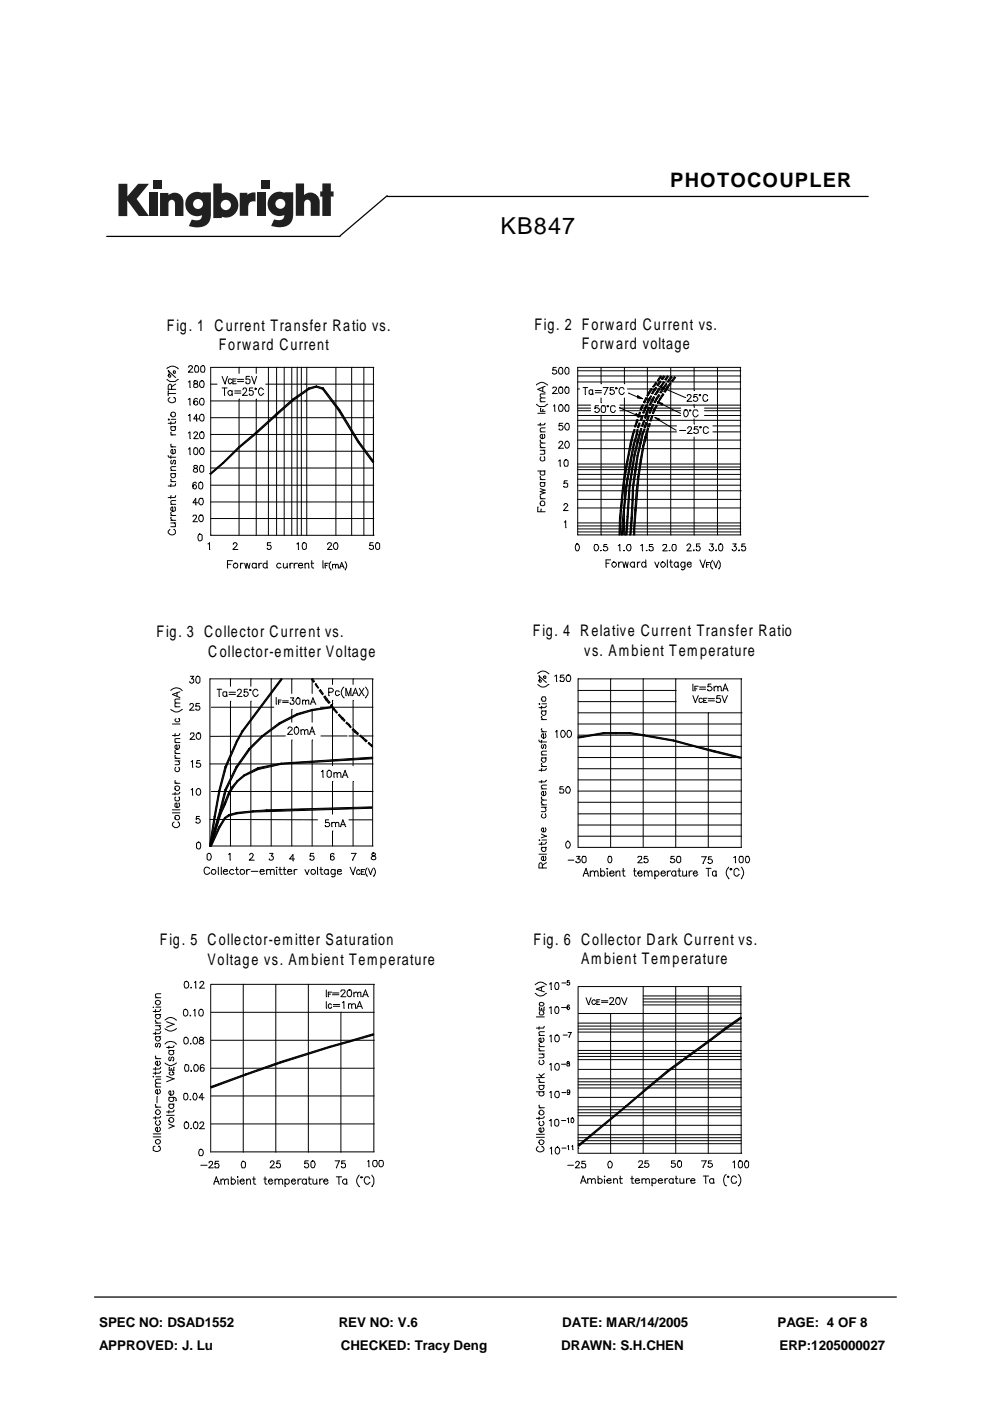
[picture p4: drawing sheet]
<svg xmlns="http://www.w3.org/2000/svg" width="210mm" height="297mm" viewBox="0 0 210 297" stroke-linecap="round" stroke-linejoin="round" font-family="sans-serif">
<defs><g id="words">
<text font-size="5" x="106.1" y="49.6">KB847</text>
<text font-size="4.2" x="142.1" y="39.7">PHOTOCOUPLER</text>
<g font-size="3.4">
<text x="35.4" y="70.2">Fig. 1 Current Transfer Ratio vs.</text>
<text x="113.3" y="69.9">Fig. 2 Forward Current vs.</text>
<text x="46.4" y="74.3">Forward Current</text>
<text x="123.4" y="74">Forward voltage</text>
<text x="33.2" y="135">Fig. 3 Collector Current vs.</text>
<text x="113" y="134.9">Fig. 4 Relative Current Transfer Ratio</text>
<text x="44.2" y="139.2">Collector-emitter Voltage</text>
<text x="123.9" y="139.1">vs. Ambient Temperature</text>
<text x="33.9" y="200.4">Fig. 5 Collector-emitter Saturation</text>
<text x="113.1" y="200.3">Fig. 6 Collector Dark Current vs.</text>
<text x="44" y="204.5">Voltage vs. Ambient Temperature</text>
<text x="123.2" y="204.4">Ambient Temperature</text>
</g>
<g font-size="2.8">
<text x="21" y="281.3">SPEC NO: DSAD1552</text>
<text x="71.8" y="281.3">REV NO: V.6</text>
<text x="119.2" y="281.3">DATE: MAR/14/2005</text>
<text x="164.8" y="281.3">PAGE: 4 OF 8</text>
<text x="21" y="286.2">APPROVED: J. Lu</text>
<text x="72.3" y="286.2">CHECKED: Tracy Deng</text>
<text x="119" y="286.2">DRAWN: S.H.CHEN</text>
<text x="165.2" y="286.2">ERP:1205000027</text>
</g>
</g></defs>
<path d="M82.1 41.7h102" fill="none" stroke="#010101" stroke-width=".26"/>
<g fill="#231f20">
<path d="M25.1 39h1.9v2.6l2.3-2.6h2.3l-2.6 3.2 2.6 3.6h-2.2l-2.4-3.3v3.3h-1.9z"/>
<path d="M31.6 40.9h1.8v4.9h-1.8z"/>
<path d="M54.5 40.9h1.8v4.9h-1.8z"/>
<path d="M32.5 38.2h1.8v1.8h-1.8z"/>
<path d="M55.4 38.2h1.8v1.8h-1.8z"/>
<path d="M33.9 40.9h1.8v.5a1.9 1.9 0 0 1 2.2-.3 1.9 1.9 0 0 1 1 2v2.7h-1.8v-2.6a.7 .7 0 0 0-.7-.8 .7 .7 0 0 0-.7 .8v2.6h-1.8z"/>
<path d="M50.8 40.9h1.6l.1 .4a2.02 2.02 0 0 1 1.7-.5v1.9h-.2a1.12 1.12 0 0 0-1.4 1.4v1.7h-1.8z"/>
<path d="M62.7 38.9h1.8v2.4a1.98 1.98 0 0 1 2.2-.3 1.98 1.98 0 0 1 1.1 2v2.8h-1.9v-2.7a.7 .7 0 0 0-.7-.8 .7 .7 0 0 0-.7 .8v2.7h-1.8z"/>
<path d="M68.3 38.9h1.8v1.7h.6v1.1h-.6v4.1h-1.8v-4.1h-.4v-1.1h.4z"/>
<path d="M45.2 38.9v7.3h1.8v-.2a2.63 2.63 0 0 0 3.5-2.5 2.63 2.63 0 0 0-3.5-2.5v-2.1zM46.8 43.5a1.1 1.1 0 0 1 2.2 0 1.1 1.1 0 0 1-2.2 0z"/>
<path d="M40.2 41.2a2.56 2.56 0 0 0-.6 3.4 2.56 2.56 0 0 0 3.2 1 1.09 1.09 0 0 1-1.5 1.1l-.6-.1-.7 1.3a5.3 5.3 0 0 0 3.7-.2 2.69 2.69 0 0 0 1-2.4v-4.5h-1.8v.1l-.8-.2a2.44 2.44 0 0 0-1.9 .5zM40.9 43.3a1.06 1.06 0 0 1 2.1 0 1.06 1.06 0 0 1-2.1 0z"/>
<path d="M57.7 41.2a2.56 2.56 0 0 0-.6 3.3 2.56 2.56 0 0 0 3.2 1.1 1.09 1.09 0 0 1-1.5 1.1l-.7-.2-.6 1.4a5.3 5.3 0 0 0 3.7-.2 2.69 2.69 0 0 0 1-2.4v-4.5h-1.9v.1l-.8-.2a2.44 2.44 0 0 0-1.8 .5zM58.4 43.2a1.06 1.06 0 0 1 2.1 0 1.06 1.06 0 0 1-2.1 0z"/>
</g>
<path d="M22.6 50.1h49.5M82.1 41.5l-10 8.5M20 275h170" fill="none" stroke="#010101" stroke-width=".26"/>
<path d="M24 64.1h156.4v191h-156.4z" fill="#fff"/>
<path d="M24 64.1h156.4M24 255.1h156.4" fill="none" stroke="#fff" stroke-width=".21"/>
<g fill="none" stroke="#000" stroke-width=".21">
<path d="M35.4 78.2a1.58 1.58 0 0 1 2.4 0M35.7 78.6l1.6 1.4M35.8 78.6h-.1l.2 .6-.2 .5 .3 .3 .2-.2-.2-.3-.3 .1M36.8 78.9v.2l.3 .1 .1-.5-.4-.1v.3M40 77.9v-.3a.44 .44 0 0 1 .5 0 .44 .44 0 0 1 .2 .5l-.8 .8h1M41.6 77.5l-.4 .7 .1 .5 .1 .2h.6l.1-.7-.1-.6-.3-.1M42.9 77.5l-.3 .3v.9l.2 .2h.5l.1-.7-.1-.6-.3-.1M47.1 79.8l.6 1.6h.1h-.1l.5-1.6M50.8 77.9h-.1v1.3M52.9 79.8h-.7l-.1 .6a.53 .53 0 0 1 .8 0 .53 .53 0 0 1 0 .8 .53 .53 0 0 1-.8 0l.1-.2M53.4 79.8l.5 1.6 .5-1.6M54.4 77.9l-.1 1.3"/>
<path d="M57 77.9l-.1 35.6M58.8 77.9h-.2v35.6M60.3 77.9v35.6M61.9 77.9v35.6M63.1 77.9l-.1 35.6M64 77.9l-.1 35.6M65.1 77.9l-.1 35.6M71.3 77.9l-.1 35.6M74.6 77.9v35.6M77.2 77.9l-.1 35.6M79.2 77.9l.1 35.6h-34.6M79.3 77.9h-34.6v35.6h.1"/>
<path d="M117.9 77.9h-.6l-.1 .6a.51 .51 0 0 1 .8 0 .51 .51 0 0 1-.2 .8 .51 .51 0 0 1-.7-.2h.1M118.9 77.9a.79 .79 0 0 0-.4 1.2l.1 .1 .4 .1a.86 .86 0 0 0-.1-1.4h.1M120.1 77.9a.79 .79 0 0 0-.4 .8 .79 .79 0 0 0 .6 .6l.3-.2v-.9l-.4-.3M122.5 79.7h34.6M122.5 78.6h34.6M127.4 77.9l.1 3.5M132.4 77.9l.1 3.5M137.3 77.9v35.5M140 79.7l.3 .2-.8 .9-.1-.2zM140 79.7l.3 .2M140.7 79.7l.2 .2-.4 .6-.2-.2zM140.7 79.7l.3 .2"/>
<path d="M141.5 79.7l.2 .2-.5 .7-.2-.2zM141.5 79.7l.2 .2M142.2 77.9l.1 35.5M142.2 79.8l.3 .2-.8 1-.2-.1zM142.2 79.8l.4 .2M143 79.9l.2 .2-.6 .8-.2-.2zM143 79.9l.3 .2M147.2 77.9v4.9M152.1 77.9l.1 35.5M157 77.9l.1 35.5h-34.6M157.1 77.9h-34.6l.1 35.5M35.4 80.4a1.78 1.78 0 0 0 2.4 0"/>
<path d="M35.7 96.6l.1 .3h1.5M35.7 83.4h1.6M35.8 89v-.2l-.1 .1 .2 .1M35.8 82.9h-.1v1M36 84.3a.64 .64 0 0 0-.1 .9 .64 .64 0 0 0 .9 .1l.4-.2v-.6l-.3-.2M36.2 99.7h1.1M36.2 94.7h1.1M36.2 92.2h1.1M36.2 90.5h1.1M36.2 88a.5 .5 0 0 0 .9 .2 .5 .5 0 0 0-.3-.8l-.4 .1-.2 .3 .1 .2M36.3 96.6l-.1 .6M36.3 94.2h-.1a.45 .45 0 0 0 .4 .5"/>
<path d="M36.3 91.7h-.1a.45 .45 0 0 0 .4 .5M36.3 89.5l-.1 .5M36.3 88.9h1M36.4 97.6l-.2 .2 .1 .5 .3-.1 .2-.5 .2-.1 .2 .1-.1 .7M36.4 90.5a.51 .51 0 0 0 .1 .9 .51 .51 0 0 0 .7-.7l-.1-.2M36.5 82.5l-.2-1-.3-.1-.3 .4v.7h1.6M37.1 95.3l.1 .2a.51 .51 0 0 1-.2 .7 .51 .51 0 0 1-.7-.2 .51 .51 0 0 1 .2-.7h.1v.9M37.3 98.9h-.8l-.3 .2v.3l.3 .3M37.3 89.4l-.1 .3h-.3h-1.2M37.3 81.4l-.9 .6M39.9 95.2l.4-.3 .1 1.5M39.9 91.8l.4-.2 .1 1.4"/>
<path d="M39.9 84.7l.4-.2 .1 1.4M39.9 88.1l.4-.3 .1 1.5M39.9 81l.4-.3 .1 1.5M41.1 91.9l.2-.3 .5 .1 .1 .1v.2l-.8 1h1M41.3 98.7l-.2 .2 .1 .3a.48 .48 0 0 1 .7 .3 .48 .48 0 0 1-.3 .6l-.6-.2 .2-.5 .7-.4-.1-.2-.4-.1M41.3 80.7l-.2 .3 .1 .3 .7 .2a.45 .45 0 0 1-.4 .7 .45 .45 0 0 1-.4-.7l.7-.2v-.5l-.4-.1M41.4 94.9a.97 .97 0 0 0 0 1.5h.1a.79 .79 0 0 0 .4-1.2l-.4-.3M41.9 84.6l-.3-.1a.79 .79 0 0 0-.5 .6 .79 .79 0 0 0 .4 .8l.4-.2v-.5l-.4-.2-.3 .2v.3M42.1 88.8h-1l.6-1v1.5h.1M42.6 98.7l-.1 .1-.2 .5 .1 .6a.43 .43 0 0 0 .4 .2 .43 .43 0 0 0 .4-.2v-1l-.6-.2h.2M42.8 94.9a.79 .79 0 0 0-.5 .8 .79 .79 0 0 0 .6 .7 .82 .82 0 0 0 .4-.8 .82 .82 0 0 0-.5-.7h.1M42.8 91.6a.76 .76 0 0 0-.5 .7 .76 .76 0 0 0 .6 .7l.2-.1 .2-.5-.2-.7-.2-.1"/>
<path d="M42.8 84.5a.76 .76 0 0 0-.5 .7 .76 .76 0 0 0 .6 .7l.2-.1 .2-.5-.2-.8h-.2M42.8 87.8a.76 .76 0 0 0-.5 .8 .76 .76 0 0 0 .6 .7l.2-.1 .2-.6-.2-.7-.2-.1M42.8 80.7a.76 .76 0 0 0-.5 .8 .76 .76 0 0 0 .6 .7l.2-.1 .2-.6-.2-.7-.2-.1M44.7 81.4h1.3M44.7 88.6h34.6M44.7 92.1h34.6M44.7 95.7h34.6M44.7 99.2h34.6M44.7 85h20.1M47.1 82.3h1M47.3 98l3.3-3.3 .2 .2-3.4 3.3zM47.6 82.3l.1 1.5"/>
<path d="M49.1 80.5l-.2-.2a.51 .51 0 0 0-.5 .6 .51 .51 0 0 0 .5 .5l.3-.3M49.2 82.8l.1 1M49.2 83a.49 .49 0 0 0-.8 0 .49 .49 0 0 0 .2 .7l.4 .1 .3-.3M49.4 80.8h.5M49.4 81.4h.7M49.8 82.9h1.3M49.8 83.4h1.3M50.1 80.3h-.7l.1 1.1M50.3 80.4h1.4M50.3 80.9h1.4M50.6 94.7l3.6-3 .2 .2-3.6 3zM50.8 84.6h-.1v28.9"/>
<path d="M51.5 82.6l.1-.3a.47 .47 0 0 1 .6 .2 .47 .47 0 0 1-.1 .6l-.7 .7h1.1M53.6 82.3h-.7l-.1 .6a.51 .51 0 0 1 .8 0 .51 .51 0 0 1 0 .7 .51 .51 0 0 1-.8 .1l.1-.2M54.2 91.7l4.4-4 .2 .2-4.4 4zM54.3 82.5l-.1-.2h-.1l.1 .3 .2-.1M54.4 84.6l-.1 28.9M55.9 82.6l-.4-.3a.79 .79 0 0 0-.7 .7 .79 .79 0 0 0 .7 .8l.4-.4M56.4 81.4h8.4M58.6 87.7l3.4-3.1 .2 .3-3.4 3zM62 84.6l3.5-2.3v.2l-3.3 2.4zM64.7 85h14.6M64.7 81.4h14.6M65.5 82.3l1.6-.5v.3l-1.6 .4z"/>
<path d="M67.1 81.8l1.5 .5-.2 .2-1.3-.4zM68.6 82.3l3.4 4.5-.3 .2-3.3-4.5zM71.7 87l.3-.2 4.1 6.8-.3 .1zM75.8 93.7l.3-.1 3.2 4.2-.3 .2zM79.2 87.9l.1 25.5M113.7 85.7a1.78 1.78 0 0 0 2.4 0M113.7 81.6a1.58 1.58 0 0 1 2.4 0M114 99.9h1.6M114 87.6h1.6M114.5 95.5h1.1M114.5 94.9h1.1M114.5 93.9h1.1"/>
<path d="M114.5 91.6h1.1M114.5 85.2h1.1M114.6 94.3l-.1 .2 .2 .3 .3 .1M114.6 93.3l-.1 .3 .2 .3h.3M114.6 89.7l-.1 .6M114.7 99.9l-.2 .2a.51 .51 0 0 0 .4 .6 .51 .51 0 0 0 .6-.3l-.1-.5M114.7 96.9l-.2 .2a.51 .51 0 0 0 .4 .6 .51 .51 0 0 0 .6-.3l-.1-.5M114.7 86.5l-.1 .7h1M115.2 86.8l-.1 .4M115.2 82.2l-.1 .7M115.3 95.5l.2 .7-1 .1M115.4 92.1l.1 .6a.51 .51 0 0 1-.6 .3 .51 .51 0 0 1-.4-.6l.1-.2 .4-.1v.9"/>
<path d="M115.6 90.7h-.8a.47 .47 0 0 0-.3 .4 .47 .47 0 0 0 .3 .5M115.6 89.7l-.1 .3-.3 .1h-1.2M115.6 84.4l-1 .1-.1 .3 .3 .4M115.6 83.5h-1a.62 .62 0 0 0 .2 .9M115.6 81.9l-1.6 .6 1.6 .7M117.2 82.3l.1-.2h.5l.2 .4-.9 .9h1.1M117.4 86.1l.2-.3 .1 1.4M118.4 97.7l.4-.2v1.3h.1M118.5 93.9l.3-.3h.4l.1 .3-.2 .4-.7 .7h1.1M118.9 82.1h-.3l-.2 .5 .2 .8h.3l.4-.2v-.9l-.3-.2M118.9 85.8a.74 .74 0 0 0-.4 1.1l.1 .3a.73 .73 0 0 0 .8-.5 .73 .73 0 0 0-.4-.9M119.3 89.7h-.7l-.1 .7 .1-.1a.5 .5 0 0 1 .7 .1 .5 .5 0 0 1-.1 .7 .5 .5 0 0 1-.7-.1l.1-.1"/>
<path d="M119.9 97.5a.98 .98 0 0 0-.2 1.3h.6l.2-.2v-.9l-.5-.2M120.1 82.1a.73 .73 0 0 0-.4 .7 .73 .73 0 0 0 .6 .6l.3-.2v-.9l-.1-.2h-.3M120.1 85.8l-.2 .1a.86 .86 0 0 0 .2 1.3h.2a.55 .55 0 0 0 .3-.8v-.3l-.4-.3M120.2 89.7a.7 .7 0 0 0-.5 .9 .7 .7 0 0 0 .8 .5l.2-.7-.2-.6-.2-.1M120.2 93.6a.79 .79 0 0 0-.5 .7 .79 .79 0 0 0 .6 .7 .82 .82 0 0 0 .4-.7 .82 .82 0 0 0-.5-.7h.1M122.5 90.3h20.9M122.5 95.1h34.6M122.5 99h34.6M122.5 98.4h34.6M122.5 99.6h34.6M122.5 93.3h34.6M122.5 81h34.6"/>
<path d="M122.5 88.1h21.8M122.5 89.1h34.6M122.5 85.9h2.7M122.5 86.5h2.7M122.5 87.1h2.7M122.5 82.5h.4M122.7 91.6h20.7M123.6 82.2h1M124.1 82.2l.1 1.5M125.7 82.6v1.1M125.7 82.9a.48 .48 0 0 0-.9 .1 .48 .48 0 0 0 .6 .7l.3-.3M126.2 82.8h1.3"/>
<path d="M126.2 83.3h1.3M126.9 86h-.7l-.1 .7a.53 .53 0 0 1 .8-.2 .53 .53 0 0 1 0 .8 .53 .53 0 0 1-.8-.1h.1M127.4 88l.1 25.4M127.4 84.4l.1 1M127.9 82.2h1.1M127.9 86h-.3l-.1 .3v.9a.5 .5 0 0 0 .7 .2l.2-.7-.2-.7h-.2M128.9 82.2l-.7 1.5M129 86.1h-.3l.2 .2 .1-.2M130.1 82.2h-.7v.6a.51 .51 0 0 1 .8 0 .51 .51 0 0 1-.2 .8 .51 .51 0 0 1-.7-.2h.1M130.4 86.3a.51 .51 0 0 0-.5-.3 .51 .51 0 0 0-.4 .5 .66 .66 0 0 0 .6 1l.4-.4M130.8 82.3l-.3-.1v.3l.4-.2M131.4 87.1h12.9"/>
<path d="M131.4 86.5h12.9M131.4 85.9h25.7M131.4 86.4l3.4 1.5M132.3 82.5a.54 .54 0 0 0-.6-.3 .54 .54 0 0 0-.5 .5v.4a.59 .59 0 0 0 .5 .6 .59 .59 0 0 0 .7-.4M132.4 84.4l.1 29M133 97l.3 .1-.6 3.1-.3-.1zM133 82.5h24.1M133.4 83.4l1.8 .8M133.6 93.9l.3 .1-.6 3.1-.3-.1zM133.6 97.4l.3 .1-.7 4-.3-.1zM133.9 99.5h.3l-.6 3.5h-.2zM134.1 92l.2 .1-.4 1.9-.3-.1z"/>
<path d="M134.3 94.2l.2 .1-.6 3.2-.3-.1zM134.4 91l.3 .1-.4 1-.2-.1zM134.4 96.4l.3 .1-.5 3h-.3zM134.6 99.6l.3 .1-.6 3.7-.2-.1zM134.9 89.5h.2l-.3 1.1-.3-.1zM134.9 89.5h.3M134.9 92l.2 .1-.6 2.2-.2-.1zM134.9 87.7l.9 .7-1.1-.3zM135.1 88.9l.2 .1-.2 .5-.2-.1zM135.1 91l.2 .1-.2 1-.2-.1zM135.1 93.5l.3 .1-.7 2.9-.3-.1zM135.1 96.6h.2l-.4 3.1-.3-.1z"/>
<path d="M135.2 83.9l1.1 .6-1.2-.1zM135.5 89.7h.2l-.3 1-.3-.1zM135.5 92.1l.2 .1-.3 1.4-.3-.1zM135.6 87.4l.2 .1-.3 1-.3-.1zM135.7 93.9l.2 .1-.6 2.6h-.2zM135.7 97.5l.3 .1-.5 3.5-.3-.1zM135.8 90.8h.3l-.4 1.4-.2-.1zM135.9 86.3l.3 .1-.2 .5-.3-.1zM135.9 86.3l.4 .1M136.1 88.1l.3 .1-.4 1-.3-.1zM136.1 91.9l.3 .1-.5 2-.2-.1zM136.2 85.8l.3 .1-.3 .5-.3-.1z"/>
<path d="M136.3 94.5l.2 .1-.5 3-.3-.1zM136.5 89.1l.2 .1-.4 1.2-.3-.1zM136.5 90.9l.3 .1-.4 1-.3-.1zM136.6 86.5l.3 .2-.4 .9-.2-.1zM136.6 86.5l.4 .2M136.7 92.7l.4 .1-.6 1.8-.2-.1zM136.9 89.5l.3 .2-.4 1-.3-.1zM136.9 84.3l.3 .2-.5 1-.2-.2zM137 87.5h.3l-.4 1.2-.3-.1zM137 87.5h.3M137 85.8l.3 .2-.4 .7-.3-.2zM137.3 90.8h.2l-.4 2-.4-.1z"/>
<path d="M137.4 88l.3 .2-.4 1-.2-.1zM137.4 83.3l.3 .1-.3 .5-.2-.1zM137.4 83.3l.4 .1M137.5 86.3l.3 .1-.5 1.1h-.3zM137.5 84.6l.3 .2-.4 .7-.2-.1zM137.5 84.6l.4 .2M137.6 89.7l.3 .1-.2 .8-.3-.1zM138 86.5l.2 .2-.3 .9-.3-.1zM138 86.5l.3 .2M138 83.9l.1 .1-.3 .8-.3-.2zM138.1 82.3l.2 .2-.6 .9-.3-.1zM138.1 88.2l.3 .1-.3 1-.3-.1z"/>
<path d="M138.2 84.6l.3 .2-.5 1.1-.3-.1zM138.2 84.6l.4 .2M138.4 85.7l.3 .1-.5 .9-.2-.2zM138.6 84.1l.2 .1-.3 .6-.3-.2zM138.6 82.6l.2 .2-.4 .7-.3-.1zM138.6 82.6l.4 .2M138.6 86.9l.2 .1-.2 .7-.3-.1zM138.6 86.9l.4 .1M138.8 88.5l1.1 .4-.2 .3zM139 82.1l.2 .2-.4 .5-.2-.2zM139 81.1l.3 .2-.7 .8-.2-.1zM139.1 84.5h.3l-.4 .9-.3-.1z"/>
<path d="M139.1 84.5h.4M139.1 85.9l.3 .1-.6 1-.2-.1zM139.2 83l.3 .2-.4 .5h-.3zM139.2 83l.3 .2M139.4 85.2l1.1 .4-.2 .3zM139.6 83.7l.3 .1-.5 .7h-.3zM139.7 82.3l.3 .2-.5 .7-.3-.2zM139.7 81.9l1.2 .3-.2 .3zM139.8 89.1l3.6 2.1M139.9 80.7l.3 .2-.7 .9-.2-.2zM139.9 84.5h.2l-.6 1.1-.1-.1zM139.9 84.5h.3"/>
<path d="M140.4 82.3l.3 .2-.5 .9-.3-.2zM140.4 82.3l.4 .2M140.4 85.7l3.9 1.9M140.5 83.4l.3 .3-.7 .8h-.2zM140.7 80.9l.2 .2-.6 .9-.2-.2zM140.8 82.3l4.6 2M141.2 81.3l.2 .1-.7 1.1-.3-.2zM141.4 82l.3 .2-.6 1-.3-.2zM141.4 82l.3 .2M142 81.2l.3 .2-.6 .8-.3-.2zM144.1 91.3h1.3M145.4 86.9h-.3l-.1 .6a.68 .68 0 0 0 .5 .9l.1-.1a.77 .77 0 0 0 .3-.8 .77 .77 0 0 0-.5-.6h.1"/>
<path d="M145.7 84v-.3h.3h.4l.1 .2-.1 .5-.8 .7h1.1M145.8 90.8v-.1a.44 .44 0 0 1 .4-.2 .44 .44 0 0 1 .4 .2l-.2 .5-.7 .7h1.1M146.4 87l-.2-.1 .1 .3 .2-.2M147.2 88.8v1.1M147.2 92.7v20.7M147.2 85.7v.7M147.8 83.7h-.6l-.1 .6a.51 .51 0 0 1 .8 0 .51 .51 0 0 1-.2 .8 .51 .51 0 0 1-.7-.3h.1M148 90.5h-.8v.6a.52 .52 0 0 1 .7 0 .52 .52 0 0 1-.1 .8 .52 .52 0 0 1-.7-.2h.1M148 87.2a.56 .56 0 0 0-.7-.3 .56 .56 0 0 0-.4 .6v.3a.59 .59 0 0 0 .5 .6 .59 .59 0 0 0 .7-.4M148.5 83.7h-.3l.1 .2 .3-.2M148.6 90.6h-.3l.1 .1 .3-.1M149.4 88.1h7.7"/>
<path d="M149.4 87.1h7.7M149.4 86.5h7.7M150 84v-.2a.63 .63 0 0 0-.9 0 .63 .63 0 0 0 0 .9v.2l.3 .2h.3l.4-.4M150.2 90.8a.54 .54 0 0 0-.6-.3 .54 .54 0 0 0-.5 .5v.4a.6 .6 0 0 0 .5 .5 .6 .6 0 0 0 .7-.3M151.1 91.6h6M151.1 90.3h6M36 112.2a.71 .71 0 0 0-.1 1.1 .71 .71 0 0 0 1.1-.1l.2-.1v-.6l-.3-.3M36.2 110.9h1.1M36.2 110.3h1.1M36.2 109.3h1.1M36.2 106.9h1.1M36.2 102.1h1.1"/>
<path d="M36.2 100.4h1.1M36.3 109.7l-.1 .2 .2 .3 .2 .1M36.3 108.7l-.1 .3 .4 .3M36.3 105.1l-.1 .6M36.3 102.7l-.1 .5M36.3 101.6l-.1 .2 .2 .3h.2M36.4 100.4a.5 .5 0 0 0-.1 .7 .5 .5 0 0 0 .8 0 .5 .5 0 0 0-.1-.7h.1M37 110.9l.2 .2v.6h-1M37.1 107.5h-.1a.51 .51 0 0 1 .1 .7 .51 .51 0 0 1-.7 0 .51 .51 0 0 1 .1-.7h.1v.9M37.3 106.1h-.8a.44 .44 0 0 0-.3 .4 .44 .44 0 0 0 .3 .4M37.3 105.1l-.1 .3-.3 .1h-1.2M37.3 102.6l-.1 .4h-.3h-1.2"/>
<path d="M40.9 109.5l.2-.3h.5l.1 .3-.8 1.1h1M41.6 102.5v-.2a.45 .45 0 0 0-.7 .2v1l.3 .2 .4-.2a.52 .52 0 0 0-.3-.8l-.4 .3 .1 .2M42 106.6h-1.1l.6-.9 .1 1.4M42.3 113.2l-.2 .1-.1 .6 .1 .5a.36 .36 0 0 0 .5 .2l.3-.2v-.9l-.5-.3M42.5 102.2l-.4 .3v.9a.44 .44 0 0 0 .4 .3 .44 .44 0 0 0 .4-.3l.1-.4a.68 .68 0 0 0-.4-.8M42.6 105.7a.76 .76 0 0 0-.5 .7 .76 .76 0 0 0 .5 .7 .95 .95 0 0 0 .3-1.4h-.3M42.6 109.2a.75 .75 0 0 0-.5 .7 .75 .75 0 0 0 .5 .7 .91 .91 0 0 0 .3-1.4h-.3M44.1 115.3l.3-.2 .1 1.4M44.5 100.4l2.8-2.4 .1 .2-2.7 2.4zM44.7 102.9h34.6M44.7 106.4h34.6M44.7 109.9h34.6"/>
<path d="M48.2 119.6h.8M49.3 118.9h-1.1l.1 1.5M49.5 115.4v-.3h.3h.2l.3 .2-.2 .5-.7 .7h1M49.8 119.4a.5 .5 0 0 0-.3 .7 .5 .5 0 0 0 .7 .3 .5 .5 0 0 0 .2-.7 .5 .5 0 0 0-.6-.3h.1M51 119.4l.1 1M51.6 119.4h-.4l-.2 .5M51.9 119.4l.2 1 .3-1 .4 1 .2-1M54.3 119.4l.1 1M54.3 119.6l-.1-.2a.54 .54 0 0 0-.7 .7 .54 .54 0 0 0 .9 .2M54.9 119.4l.1 1M55.6 119.4h-.5l-.2 .5M56.6 118.9l.1 1.5"/>
<path d="M56.6 119.6l-.2-.2a.53 .53 0 0 0-.6 .7 .53 .53 0 0 0 .9 .2M57.4 115.1h-.7v.6a.47 .47 0 0 1 .8 .2 .47 .47 0 0 1-.5 .6l-.3-.1v-.2M59.5 119.6l-.1-.2a.54 .54 0 0 0-.7 .4 .54 .54 0 0 0 .3 .6l.6-.1M60.1 119.4v.7l.2 .3 .7-.3M60.9 119.4l.1 1M61.5 119.4l.1 1M62.1 119.4h-.4l-.2 .5M62.4 119.4l.1 1M62.9 115.3l.4-.2v1.4M63.1 119.4h-.5l-.2 .5M63.3 119.9h.8l-.1-.5a.54 .54 0 0 0-.7 .7 .54 .54 0 0 0 .9 .2M64.4 115.1h-.2l-.1 .6 .1 .7a.5 .5 0 0 0 .8-.2v-.9l-.5-.2"/>
<path d="M64.7 119.4v1h.1M64.7 119.7l.2-.3h.5l.1 1M65.9 119.4h.6M66.1 118.9v1.2l.1 .3h.3M68.5 118.9l.1 1.5M68.9 119.9h.5M69.4 115.4l.3-.3 .5 .1v.4l-.8 .9h1M69.6 119.4h-.7l.1 1M70.2 119.1a1.16 1.16 0 0 0 0 1.7M70.5 119.6l.1 .8M70.5 119.9a.42 .42 0 0 1 .6-.2l.1 .7M71.1 119.9l.5-.3 .1 .3v.5h.2"/>
<path d="M71.1 115.1a.7 .7 0 0 0-.4 .8 .7 .7 0 0 0 .8 .5l.1-.7-.1-.6h-.3M73.2 119.1a1.26 1.26 0 0 1 0 1.7h.1M79.1 115.1h-.6l-.1 .6a.47 .47 0 0 1 .7 0 .47 .47 0 0 1-.1 .7 .47 .47 0 0 1-.7-.2h.1M80 115.1a.79 .79 0 0 0-.4 .7 .79 .79 0 0 0 .6 .7l.3-.3v-.9l-.4-.2M114.1 107.5l-.1 1h1.6M114.5 106.8l.1 .3a.53 .53 0 0 0 .7 .1 .53 .53 0 0 0 .2-.7 .52 .52 0 0 0-.6-.3 .52 .52 0 0 0-.4 .6h.1M114.5 105.7h1.1M114.5 103.6l1.1 .3-1.1 .3 1.1 .3-1.1 .4M114.5 102.3h1.1M114.5 101.7h1.1M114.6 105.1l-.1 .2 .2 .4h.3M114.6 101l-.1 .3 .2 .3 .3 .1"/>
<path d="M114.7 102.3a.52 .52 0 0 0 0 .8 .52 .52 0 0 0 .8-.1l-.1-.7M114.8 107.9l-.1 .6M119.6 107.1v-.3h.3h.2l.3 .3-.9 1.1h1M119.6 110.7l.3-.3 .1 1.5M120.3 101.9h-.7v.7a.48 .48 0 0 1 .7 0 .48 .48 0 0 1-.1 .7h-.6v-.2M122.3 115.3l-.3 .7 .1 .7 .2 .1a.77 .77 0 0 0 .6-.7 .77 .77 0 0 0-.6-.8h.1M122.5 112.8h34.6M122.5 112.1h34.6M122.5 111.5h34.6M122.5 110.9h34.6M122.5 107.7h34.6M122.5 105.9h34.6"/>
<path d="M122.5 101.6h34.6M122.5 100.6h34.6M122.5 102.9h34.6M122.7 104.1h34.5M126.4 115.4h-.3l-.1 .6a.68 .68 0 0 0 .5 .8 .7 .7 0 0 0 .5-.7 .7 .7 0 0 0-.6-.7h.1M127.4 116.7h.1M128.5 119.4h.6M128.7 115.4h-.6l-.1 .6a.53 .53 0 0 1 .7 0 .53 .53 0 0 1 0 .7 .53 .53 0 0 1-.7 0v-.2M129.5 118.7h-1l.1 1.6M130.1 119.2a.52 .52 0 0 0-.4 .6 .52 .52 0 0 0 .7 .3 .53 .53 0 0 0 .3-.6 .53 .53 0 0 0-.6-.3h.1M131.1 115.7l.3-.3 .1 1.4M131.2 119.2v1.1"/>
<path d="M131.3 109.8h.4l-.2 3.6h-.3zM131.5 108.2h.3l-.1 1.6h-.4zM131.6 107.2h.3l-.1 1h-.3zM131.9 119.2h-.4l-.3 .4M132 103.5h.2l-.3 3.7h-.3zM132 110.2l.3 .1-.2 3.1h-.3zM132.1 119.2l.2 1.1 .3-1.1 .4 1.1 .2-1.1M132.1 108.4h.3l-.1 1.9-.3-.1zM132.3 116.7h.1M132.4 100.1l.3 .1-.5 3.3h-.2zM132.6 103.2h.3l-.5 5.2h-.3zM132.9 101.4l.3 .1-.3 1.7h-.3z"/>
<path d="M132.9 109.5h.3l-.3 3.9h-.3zM133 108h.3l-.1 1.5h-.3zM133.3 115.4a.66 .66 0 0 0-.5 .8 .66 .66 0 0 0 .8 .5l.2-.7-.2-.6h-.2M133.4 103h.2l-.3 5h-.3zM133.8 109.9h.3l-.3 3.5h-.3zM134 106.1h.3l-.2 3.8h-.3zM134.1 103.3l.2 .1v2.7h-.3zM134.3 112.1h.3v1.3h-.3zM134.5 119.2l.1 1.1M134.5 119.4a.48 .48 0 0 0-.8 0 .48 .48 0 0 0 .2 .7l.4 .2 .3-.3M134.6 108.1l.3 .1-.3 3.9h-.3zM134.9 103.9l.3 .2-.3 4.1-.3-.1z"/>
<path d="M135.1 119.2l.1 1.1M135.2 101l.3 .1-.3 3-.3-.2zM135.7 119.2a.44 .44 0 0 0-.6 .4M135.8 115.7l.4-.3 .1 1.4M136.9 118.7l.1 1.6M136.9 119.4a.5 .5 0 0 0-.7-.1l-.1 .1a.49 .49 0 0 0 .1 .7 .49 .49 0 0 0 .7-.1h.1M137.1 116.7h.1M138.4 115.4h-.7v.6l.3-.1a.47 .47 0 0 1 .5 .4 .47 .47 0 0 1-.5 .5l-.3-.1v-.2M138.8 119.2l.5 1.1 .4-1.1M140.4 119.2a.57 .57 0 0 0-.3 .6 .57 .57 0 0 0 .6 .5 .57 .57 0 0 0 .4-.7 .57 .57 0 0 0-.7-.4h.1M140.5 115.7l.2-.3 .6 .1v.5l-.8 .8h1M141.5 118.7l.1 1.6"/>
<path d="M142 119.2h.6M142 116.7h-.2h.2M142.2 118.7v1.3l.2 .3h.2M142.8 115.4a.74 .74 0 0 0-.3 .8 .74 .74 0 0 0 .5 .6 .99 .99 0 0 0 .2-1.4h-.4h.1M143.8 119.2v1.1h.1M143.8 119.4a.48 .48 0 0 0-.7-.1 .48 .48 0 0 0-.1 .7 .48 .48 0 0 0 .6 .1l.3-.1M145.2 119.2v1.2l-.4 .4-.2-.1M145.2 119.4a.49 .49 0 0 0-.7-.1 .49 .49 0 0 0 0 .8 .49 .49 0 0 0 .7-.1h.1M145.6 115.7l.3-.4h.3l.2 .3-.1 .5-.7 .7h1M145.7 119.6h.8v-.3a.49 .49 0 0 0-.8 .4 .49 .49 0 0 0 .7 .4l.2-.1M147.1 116.6v.2l.1-.2M148.4 118.7l.6 1.6 .5-1.6"/>
<path d="M148.4 115.3h-.7v.6a.52 .52 0 0 1 .7 .2 .52 .52 0 0 1-.3 .7l-.4-.1v-.2M149.8 119.7h.5M150.5 119.3h-.7v1h.1M150.5 115.3h.7l-.4 .6h.3a.5 .5 0 0 1 0 .8 .5 .5 0 0 1-.8-.2h.1M151.1 118.8a1.16 1.16 0 0 0 0 1.8M151.3 119.1l.4 1.2 .5-1.2M151.8 116.6v.2l.1-.2M152.4 118.8a1.39 1.39 0 0 1 0 1.8h.1M152.7 115.3a.97 .97 0 0 0 0 1.5h.2a.84 .84 0 0 0-.2-1.5h.1M155.4 115.3h.7l-.5 .6h.3a.5 .5 0 0 1 .1 .8 .5 .5 0 0 1-.8-.2h.1M156.7 116.6v.2l.1-.2M158 115.3h-.7l-.1 .7 .1-.1a.51 .51 0 0 1 .7 .1 .51 .51 0 0 1-.1 .7 .51 .51 0 0 1-.7-.1l.1-.1"/>
<path d="M72.1 120.4l.3-1.1 .6 1.1M72.2 120.1h.6M36.2 150.4a1.64 1.64 0 0 0 2.5 0M36.2 146.4a1.64 1.64 0 0 1 2.5 0M36.5 153.5h1.7M37.1 159.8h1.1M37.1 157.4h1.1M37.1 149.9h1.1M37.2 159.1l-.1 .4 .4 .3M37.2 155.6l-.1 .5M37.4 152.4l-.3 .2v.2a.52 .52 0 0 0 .6 .2 .52 .52 0 0 0 .4-.5l-.1-.1M37.6 146.9l-.1 .8"/>
<path d="M38 157.9h-.1a.52 .52 0 0 1 0 .8 .52 .52 0 0 1-.8-.1v-.4l.4-.3v1M38.2 156.6l-1.1 .1v.5l.3 .2M38.2 155.6l-.4 .4h-1.3M38.2 149.1h-1.1v.6l.3 .2M38.2 148.2l-1.1 .1v.5l.3 .3M38.2 146.7l-1.7 .5 1.7 .7M40.3 149.5a.38 .38 0 0 1 .5-.4 .38 .38 0 0 1 .2 .6l-.8 .9h1M40.4 155.7l.1-.3h.6l.1 .4-.9 1h1M40.4 143.4h.7l-.5 .5a.49 .49 0 0 1 .5 .4 .49 .49 0 0 1-.3 .6 .49 .49 0 0 1-.6-.3h.1M41.9 143.4a.82 .82 0 0 0-.4 .8 .82 .82 0 0 0 .6 .7 .97 .97 0 0 0 0-1.5h-.1M42.1 155.4a.66 .66 0 0 0-.5 .8 .66 .66 0 0 0 .8 .5l.2-.7-.2-.6h-.3M42.3 149.1h-.7l-.1 .7 .1-.1a.5 .5 0 0 1 .7 .2 .5 .5 0 0 1-.2 .7l-.5-.1v-.2"/>
<path d="M44.5 143.9h34.6M44.6 143.9l-.1 35.5M44.8 149.9h13.3M46 146.1h1M46.5 146.1v1.6M48.1 146.7v1M48.1 146.9l-.3-.2a.49 .49 0 0 0-.6 .5 .49 .49 0 0 0 .6 .5l.3-.3M48.6 146.8h1.3M48.6 147.2h1.3M49 148.7l-.1 30.7M49 143.9l-.1 1.6M50.1 157.1l.2 .1-2.3 5.5-.3-.1z"/>
<path d="M50.3 146.5l.3-.4 .6 .2v.4l-.9 1h1M51.3 154.9l.2 .3-1.2 2-.2-.1zM52.5 146.1h-.7v.7a.51 .51 0 0 1 .7 0 .51 .51 0 0 1-.1 .8 .51 .51 0 0 1-.7-.3h.1M52.8 158.7l.2 .2-2.7 3.9-.3-.2zM52.8 158.7l2.7-2.7 .1 .3-2.6 2.6zM53.2 146.3l-.2-.2-.1 .1v.2l.4-.1M53.3 148.7l-.1 30.7M53.3 143.9l-.1 1.6M54.7 146.5a.55 .55 0 0 0-.7-.4 .55 .55 0 0 0-.4 .6l.1 .6 .2 .3 .4 .1 .5-.4M55.5 156l3.7-2.8 .2 .3-3.8 2.8zM57.6 143.9l-.1 35.5M58.6 147.9v1.4"/>
<path d="M59 148.8h.5M59.2 153.2l3.8-1.9 .1 .3-3.7 1.9zM59.6 143.8l.2 .2-8.3 11.2-.2-.3zM59.6 148.4h-.6l.1 .9M59.9 148.6h1.2M59.9 148.9h1.2M60.5 156l-15.9 .1M61.1 154.5a.43 .43 0 0 1 .5-.4 .43 .43 0 0 1 .3 .7l-.9 .9h1M61.6 148h.7l-.4 .5 .4 .1a.48 .48 0 0 1-.1 .7 .48 .48 0 0 1-.7-.2h.1M61.9 156.9v22.5M61.9 150.4v2.7M61.9 143.9v3.1"/>
<path d="M62.8 154.1a.79 .79 0 0 0-.3 1.2v.3l.3 .1a.85 .85 0 0 0 .6-.8 .85 .85 0 0 0-.6-.8h.1M63 151.3l3.2-.9 .1 .3-3.2 .9zM63.2 148a.69 .69 0 0 0-.5 .7 .69 .69 0 0 0 .7 .6l.2-.2v-.9l-.3-.2M63.8 154.7l.1 1M63.8 154.9a.45 .45 0 0 1 .7-.1l.2 .9M64.1 148.4l.1 .9M64.1 148.7l.3-.3 .4 .1 .1 .8M64.6 154.9l.5-.2 .3 1M64.8 148.7l.3-.3 .4 .1v.8M65.7 155.7l.5-1.6 .5 1.6h.1M65.8 155.2h.8M65.9 149.3l.5-1.3 .6 1.3"/>
<path d="M66 144l.3-.2 .4 .7-.3 .2zM66 148.8h.7M66.2 150.4l4.3-.6v.2l-4.2 .7zM66.3 156.9l-.1 22.5M66.3 150.4l-.1 2.7M66.3 143.9l-.1 3.1M66.8 145.1l.2-.2 .6 .9-.2 .1zM67.7 146.4l.3-.2 .6 .9-.2 .2zM68 149.9h11.1M68 156h5.6M68.6 147.7l.3-.1 .5 .6-.3 .2zM69.1 148.4l.3-.2 .6 .7-.3 .2z"/>
<path d="M69.4 148.2l-.2 .2M69.8 146.8h-.1l.8-.1 .2-.5-.4-.3h-.6v1.6h.1M70.1 149.6l.1-.2 .7 .8-.2 .2zM70.6 149.2l-.1 13.1M70.6 143.9l-.1 1.2M70.6 148.5l-.1 1.9M70.7 150.4l.2-.2 .7 .8-.2 .2zM70.9 150.2l-.2 .2h.1M71.7 151.6l.2-.2 .8 .8-.3 .2zM71.9 146.7l-.2-.2a.51 .51 0 0 0-.6 .4 .51 .51 0 0 0 .5 .6l.4-.3M72.4 152.4l.3-.2 .5 .5-.2 .3zM72.7 152.2l-.2 .2"/>
<path d="M72.9 145.7a1.39 1.39 0 0 0 .1 2.3M73.4 147.5l-.1-1.6 .6 1.6 .5-1.6 .1 1.6M73.5 153.1l.6 .5-.2 .2-.6-.5zM74 156h5.1M74.1 153.6l-.1 .2M74.1 153.6l.4 .5-.2 .2-.4-.5zM74.6 154.7l.3-.2 .5 .4-.2 .3zM74.9 147.5h-.2l.7-1.6 .6 1.6M74.9 148.5v4.8M74.9 153.5v8.8M74.9 143.9v1.2M75 146.9h.7"/>
<path d="M75.4 154.9l-.1 .3M75.4 154.9l.6 .6-.2 .3-.6-.6zM76.2 145.9l1 1.6M76.4 155.9l.7 .5-.2 .2-.6-.6zM77.1 156.4l-.1 .2M77.1 156.4l.8 .7-.3 .2-.7-.7zM77.1 145.9l-.8 1.6M77.5 145.7a1.45 1.45 0 0 1 0 2.3h.1M78.2 157.4l.8 .7-.2 .2-.8-.7zM79 158.1l-.1 .2M79.1 144l-.1 35.4M114 145.1a1.45 1.45 0 0 0 2.3 0h.1"/>
<path d="M114 142.8a1.55 1.55 0 0 1 2.4 0M114.3 156.9l.2 .4h1.4M114.3 143.3l1.6 1.4M114.4 149.3v-.2l-.1 .1 .1 .1M114.4 143.3v.6l-.1 .5 .1 .3 .4-.2-.3-.4-.2 .2M114.8 155.2h1.1M114.8 152.6h1.1M114.8 150.7h1.1M114.8 148.3a.51 .51 0 0 0 .7 .4 .51 .51 0 0 0 .2-.8 .51 .51 0 0 0-.7-.2l-.2 .4 .1 .2M114.9 157h-.1v.5M114.9 154.5l-.1 .2 .2 .4 .2 .1M114.9 151.9h-.1v.2l.2 .4 .2 .1"/>
<path d="M114.9 149.8h-.1v.5M114.9 149.2h1M115 157.9a.51 .51 0 0 0 0 .8l.2-.2v-.3l.3-.3 .3 .3-.1 .5M115 150.7a.51 .51 0 0 0-.1 .8 .51 .51 0 0 0 .8 0 .51 .51 0 0 0-.1-.8h.1M115.2 143.6l.1 .2h.4l.1-.3-.2-.2-.4 .2 .1 .1M115.7 155.6h-.1a.5 .5 0 0 1 .1 .7 .5 .5 0 0 1-.8 0 .5 .5 0 0 1 .2-.7h.1v.9M115.9 159.3h-1a.43 .43 0 0 0 .2 .8M115.9 149.7l-.4 .3h-1.2M117.6 143.4l.4-.3 .1 1.4M117.8 155.2l.3-.3 .1 1.4M119.3 154.9a.85 .85 0 0 0 0 1.4 .77 .77 0 0 0 .6-.7 .77 .77 0 0 0-.6-.7h.1M119.6 143.1h-.7l-.1 .6a.52 .52 0 0 1 .7 0 .52 .52 0 0 1 0 .7 .52 .52 0 0 1-.7 0l.1-.2"/>
<path d="M120.5 143.1a.75 .75 0 0 0-.5 .7 .75 .75 0 0 0 .5 .7 .7 .7 0 0 0 .4-1.1l-.1-.3h-.3M120.6 154.9a.85 .85 0 0 0 0 1.4 .77 .77 0 0 0 .6-.7 .77 .77 0 0 0-.6-.7h.1M122.6 143.9h34.6v35.8M122.6 156.3l5.4-1v.3l-5.4 .9zM122.6 151.1h34.7M122.6 153.5h34.6M122.6 155.9h34.6M122.6 158.2h34.6M122.6 146.4h20.8M122.6 148.8h20.8M122.7 143.9l-.1 35.8h34.6M128 155.3h2.6v.3h-2.6z"/>
<path d="M129.6 143.9l-.1 35.8M130.6 155.3h3v.3h-3zM133.6 155.3l2.9 .5v.2l-2.9-.4zM136.5 143.9l-.1 35.8M136.5 155.8l6.3 1.1v.2l-6.3-1.1zM142.8 156.9l5 1.3v.3l-5-1.4zM143.4 143.9l-.1 35.8M146.9 145l.1 1.5M146.9 147.5l.5 1.4 .7-1.4M147.3 146h.5M147.8 158.2l3.6 .9-.1 .3-3.5-.9zM148.1 145.5h-.8l.1 1"/>
<path d="M148.3 145.7h1.3M148.3 146.1h1.3M148.9 148.2a.41 .41 0 0 0-.5-.1 .41 .41 0 0 0-.2 .5 .44 .44 0 0 0 .4 .4 .44 .44 0 0 0 .4-.2M149.2 148.5h.4M149.2 148.9h.7M149.9 148h-.7l.1 .9M150.2 148.1h1.3M150.2 148.6h1.3M150.3 151.1l-.1 28.6M150.8 145h-.6l-.1 .7a.52 .52 0 0 1 .8 0 .52 .52 0 0 1-.2 .7 .52 .52 0 0 1-.7-.2h.1M151.4 159.1l5.7 1.4-.1 .3-5.7-1.4zM151.4 145.5l.1 1"/>
<path d="M151.4 145.8l.3-.3 .4 .1 .2 .9M152.2 145.8l.2-.2 .3-.1 .3 1M152.7 147.5h-.7l-.1 .6 .1-.1a.49 .49 0 0 1 .7 .3 .49 .49 0 0 1-.2 .6h-.5l-.2-.2h.1M153.1 147.5l.5 1.4 .6-1.4M153.3 146.5l.5-1.5 .6 1.5M153.4 146h.8M36.5 172.3h1.7M36.5 171.7h1.7M36.9 174.3l-.4 .3a.74 .74 0 0 0 .9 .9 .74 .74 0 0 0 .5-1.1l-.1-.1M37.1 173.4l.2 .3a.53 .53 0 0 0 .7-.1 .53 .53 0 0 0-.1-.7h-.6l-.2 .2 .1 .3M37.1 167.3l.2 .2a.51 .51 0 0 0 .6-.1 .51 .51 0 0 0 0-.7l-.4-.1-.4 .2 .1 .5M37.1 166.1h1.1"/>
<path d="M37.1 161.3h1.1M37.1 160.8h1.1M37.2 168.1l-.1 .4M37.2 165.5l-.1 .4 .4 .2M37.2 160.1l-.1 .4 .4 .3M37.3 169l-.2 .1a.51 .51 0 0 0 .4 .7 .51 .51 0 0 0 .6-.6l-.1-.2M37.3 162.7l-.2 .2a.52 .52 0 0 0 .2 .7 .52 .52 0 0 0 .7-.2 .52 .52 0 0 0-.1-.7h.1M37.9 161.3l.2 .7-.3 .1h-.7M38 170.3h-.1a.5 .5 0 0 1 .1 .7 .5 .5 0 0 1-.7 0 .5 .5 0 0 1-.1-.7h.3v.9M38.2 168l-.4 .4h-1.3M40.5 167.4l.3-.2 .1 1.4M40.5 161.5l.3-.3 .1 1.5"/>
<path d="M42.1 178.6l-.4 .2v.9a.5 .5 0 0 0 .7 .2l.2-.7-.2-.6h-.3M42.1 167.2a.76 .76 0 0 0-.5 .7 .76 .76 0 0 0 .5 .7 .79 .79 0 0 0 .5-.7 .79 .79 0 0 0-.5-.7M42.3 173.1h-.6l-.1 .6h.1a.49 .49 0 0 1 .7 .2 .49 .49 0 0 1-.3 .6h-.4l-.1-.2M42.4 161.2h-.6l-.1 .7a.52 .52 0 0 1 .8 0 .52 .52 0 0 1-.2 .8 .52 .52 0 0 1-.7-.3h.1M44.5 179.4h34.6M44.5 162h34.6M44.5 173.7l22.8 .1M44.8 167.8h34.3M45.4 173.1l.2 .1-.9 6.2h-.3zM46.4 175.3l.2 .2-1.8 4-.3-.1zM46.4 167.7h.2l-1 5.5-.2-.1zM46.5 172.6h.3l-2 6.7-.3-.1z"/>
<path d="M46.6 171.7h.3l-2.2 7.7-.3-.1zM47.5 170.3l.3 .2-1 2.1h-.3zM47.6 173.4l.2 .1-1.2 2-.2-.2zM47.6 173.4l.9-.7 .2 .3-.9 .5zM47.7 162.6l.3 .1-1.4 5h-.2zM47.7 167.4l.3 .1-1.1 4.2h-.3zM48.4 168.1l.3 .3-.9 2.1-.3-.2zM48.5 172.7l1.7-.4 .1 .3-1.6 .4zM49.1 166.9l.3 .2-.7 1.3-.3-.3zM50 162.6l.3 .2-2.3 4.7-.3-.1zM50.2 172.3l3.4-.4 .1 .3-3.4 .4zM50.3 165.5l.1 .2-1 1.4-.3-.2z"/>
<path d="M50.3 165.5l1.4-1.2 .2 .2-1.5 1.2zM51.7 164.3l3-1.5 .1 .4-2.9 1.3zM53.6 171.9l2.9-.2v.4l-2.8 .1zM54.7 162.8l4.9-1v.3l-4.8 1.1zM56.5 171.7l22.3-.6v.3l-22.3 .7zM59.6 161.8l19.4-1.3v.4l-19.4 1.2zM68.1 163.6l.4-.3 .1 1.5M69.7 163.3a.97 .97 0 0 0 0 1.5h.2a.97 .97 0 0 0 0-1.5h-.2h.1M69.7 173.8h-.7v.7a.52 .52 0 0 1 .8 0 .52 .52 0 0 1-.1 .7 .52 .52 0 0 1-.8-.2h.1M70.3 174.4l.1 .9M70.3 174.6l.2-.2h.5l.2 .9M70.6 176.2l-.1 3.2"/>
<path d="M70.6 165.7l-.1 6.9M70.8 163.8l.1 1M70.8 164.1l.3-.3 .4 .1 .1 .9M71.1 174.6l.2-.2h.4l.2 .9M71.5 164.1l.4-.3 .3 .1 .2 .9M72.3 175.3l.4-1.5 .6 1.5M72.4 174.8h.8M72.7 164.8l.5-1.5 .5 1.5h.1M72.8 164.3h.8M74 173.8h5M74.9 165.7v13.7M114.4 178.2v-.1h-.1l.1 .1"/>
<path d="M114.8 179.7h1.1M114.8 176.8l1.1 .5-1.1 .3M114.8 171.2h1.1M114.8 170.6h1.1M114.8 169.6h1.1M114.8 167.3h1.1M114.8 162.5h1.1M114.8 160.7h1.1M114.8 160.1h1.1M114.9 178.6h-.1v.6M114.9 178.1h1M114.9 170h-.1v.3l.4 .3"/>
<path d="M114.9 169h-.1a.53 .53 0 0 0 .4 .6M114.9 165.5h-.1v.5M114.9 163h-.1v.5M114.9 161.9l-.1 .2 .2 .3 .2 .1M115 179.7a.49 .49 0 0 0-.1 .7 .49 .49 0 0 0 .8 0 .49 .49 0 0 0-.1-.7h.1M115 172.6a.49 .49 0 0 0-.1 .7 .49 .49 0 0 0 .8 0 .49 .49 0 0 0-.1-.7h.1M115 160.7a.5 .5 0 0 0 0 .8 .5 .5 0 0 0 .8-.3l-.1-.5M115.6 171.2h-.1a.66 .66 0 0 1 .2 .8l-.9 .1M115.7 175.6h-.1a.48 .48 0 0 1 0 .6 .48 .48 0 0 1-.7 0 .48 .48 0 0 1 0-.6h.3v.8M115.7 167.8h-.1a.48 .48 0 0 1 .1 .7 .48 .48 0 0 1-.7 0 .48 .48 0 0 1 .1-.7h.1v.9M115.9 178.6l-.4 .4h-1.2M115.9 166.5h-1a.43 .43 0 0 0 .2 .8"/>
<path d="M115.9 165.4l-.4 .4h-1.2M115.9 163l-.4 .3h-1.2M119.4 166.8h-.6l-.1 .5a.52 .52 0 0 1 .7 0 .52 .52 0 0 1 0 .8 .52 .52 0 0 1-.7 0l.1-.2M120.4 178.4a.82 .82 0 0 0-.5 .7 .82 .82 0 0 0 .6 .7 .79 .79 0 0 0 .4-.7 .79 .79 0 0 0-.5-.7h.1M120.4 166.8a.72 .72 0 0 0-.5 .7 .72 .72 0 0 0 .6 .6h.2a.81 .81 0 0 0-.3-1.3h.1M122.6 165.4h34.6M122.6 167.7h34.6M122.6 170.1h34.6M122.6 172.6h34.6M122.6 174.9h34.6M122.6 177.3h34.6M122.6 160.6h34.6"/>
<path d="M122.6 163h34.6M44.3 180.9l-.4 .3v.9a.45 .45 0 0 0 .7 .2 .83 .83 0 0 0-.3-1.4M44.4 184.2a.6 .6 0 0 0-.6-.4 .6 .6 0 0 0-.5 .6 .7 .7 0 0 0 .3 .9 .7 .7 0 0 0 .9-.3M45.2 184.4a.5 .5 0 0 0-.4 .6 .5 .5 0 0 0 .8 .3v-.1a.61 .61 0 0 0 0-.8h-.3M46.3 183.9l.1 1.5M46.9 183.9l.1 1.5M47.3 184.7h.9l-.1-.3a.55 .55 0 0 0-.8 .3 .55 .55 0 0 0 .7 .7l.3-.2M48.5 181.2l.3-.3 .1 1.5M49.5 184.6l-.1-.2a.54 .54 0 0 0-.7 .3 .54 .54 0 0 0 .3 .7l.6-.2M49.9 184.4h.6M50.2 183.9v1.2l.1 .3h.3M51.2 184.4a.5 .5 0 0 0-.3 .6 .5 .5 0 0 0 .7 .3l.2-.1a.54 .54 0 0 0 0-.6 .54 .54 0 0 0-.6-.2h.1"/>
<path d="M52.3 184.4l.1 1M52.9 181.3l.3-.4h.2l.3 .3a1.75 1.75 0 0 1-.9 1.2h1.1M53 184.4h-.5l-.2 .3M53.3 184.7h1.4M55.1 184.7h.9a.45 .45 0 0 0-.5-.3 .45 .45 0 0 0-.4 .5l.4 .5 .6-.2M56.5 184.4l.1 1M56.5 184.7l.2-.3a.46 .46 0 0 1 .6 .3l.1 .7M57.2 180.9h.7l-.4 .6a.46 .46 0 0 1 .4 .7 .46 .46 0 0 1-.8-.1h.1M57.3 184.7l.2-.3a.46 .46 0 0 1 .6 .3l.1 .7M58.6 183.9h.2h-.2M58.6 184.4v1h.2M59.1 184.4h.6"/>
<path d="M59.4 183.9v1.2l.1 .3h.3M60 184.4h.6M60.3 183.9v1.4l.4 .1M61 184.7h.9a.45 .45 0 0 0-.6-.3 .45 .45 0 0 0-.3 .5l.3 .5 .6-.2M62.4 184.4l.1 1M62.5 182.1h-1.1l.7-.9 .1 1.3M63 184.4h-.5l-.1 .3M64.7 184.4l.4 1 .4-1M66.3 184.4a.5 .5 0 0 0-.3 .6 .5 .5 0 0 0 .6 .3l.2-.1a.54 .54 0 0 0 0-.6 .54 .54 0 0 0-.5-.2h.1M66.5 180.9h-.7l-.1 .7 .1-.1a.49 .49 0 0 1 .7 .2 .49 .49 0 0 1-.2 .7l-.6-.1 .1-.2M67.3 183.9l.1 1.5M67.8 184.4h.6"/>
<path d="M68 183.9v1.2l.2 .3h.3M69.6 184.4l.1 1M69.6 184.6l-.2-.2a.54 .54 0 0 0-.6 .3 .54 .54 0 0 0 .3 .7l.6-.2M70.8 181.2v-.2a.49 .49 0 0 0-.7 .2v1a.44 .44 0 0 0 .6 .1 .44 .44 0 0 0 0-.7 .44 .44 0 0 0-.6 .1l.1 .2M71 184.4v1.4l-.3 .1-.3-.1M71 184.6l-.1-.2a.54 .54 0 0 0-.7 .6 .54 .54 0 0 0 .9 .2M71.6 184.7h.8l-.1-.3a.53 .53 0 0 0-.7 .4 .53 .53 0 0 0 .5 .6l.3-.2M74.2 183.9l.7 1.5 .5-1.5M74.5 180.9h1M75.5 180.9l-.8 1.5h.2M76.3 184.7l-.2-.3a.51 .51 0 0 0-.5 .5 .51 .51 0 0 0 .6 .5l.1-.2M76.6 184.8h.5"/>
<path d="M76.6 185.4h.7M77.3 184.4h-.7l.1 1M77.9 184a1.08 1.08 0 0 0 0 1.8M78.1 184.2l.4 1.2 .5-1.2M79.1 180.8l-.3 .3 .1 .3 .7 .3a.44 .44 0 0 1-.4 .6 .44 .44 0 0 1-.4-.6l.8-.5-.1-.3-.3-.1M79.2 184a1.09 1.09 0 0 1 0 1.8h.1M114.3 181.1h1.6M115.1 184l-.2-1-.4-.1-.2 .4v.7h1.6M115.7 181.6h-.1a.48 .48 0 0 1 .1 .7 .48 .48 0 0 1-.7 0 .48 .48 0 0 1 .1-.7h.1v.9M115.9 182.9l-.9 .6M120.5 182.4h1.2M122.2 181.6h.8l-.5 .5h.2a.44 .44 0 0 1 .3 .6 .44 .44 0 0 1-.6 .2l-.3-.1v-.1"/>
<path d="M123.7 185.8l.6-1.7 .5 1.7h.1M123.7 181.6a.74 .74 0 0 0-.3 .7 .74 .74 0 0 0 .5 .6 .99 .99 0 0 0 .2-1.3h-.3M123.9 185.2h.8M125.2 184.7v1.1M125.2 185l.4-.3h.4l.1 1.1M126 185l.4-.3h.3l.1 1.1h.1M127.4 184.1v1.7M127.4 184.9a.49 .49 0 0 1 .7-.1 .49 .49 0 0 1 0 .8 .49 .49 0 0 1-.7-.1M128.7 184.2h.2h-.2M128.7 184.7v1.1h.2M129.2 181.6a.75 .75 0 0 0-.3 .7 .75 .75 0 0 0 .5 .6l.2-.2 .1-.6-.1-.5h-.3M129.3 185.1h.9a.5 .5 0 0 0-.7-.4 .5 .5 0 0 0-.2 .8 .55 .55 0 0 0 1 0"/>
<path d="M130.6 184.7l.1 1.1M130.6 185l.4-.3h.4l.1 1.1M131.9 184.7h.6M132.1 184.1v1.3l.2 .4h.3M134.3 184.7h.6M134.5 184.1v1.3l.1 .3 .4 .1M135.2 185.1l.9-.1a.48 .48 0 0 0-.7-.3 .48 .48 0 0 0-.1 .8l.3 .3 .4-.1 .2-.2M135.2 181.8l.2-.2 .6 .1v.4l-.8 .8h1M136.6 184.7l.1 1.1M136.6 185l.2-.3h.5l.2 1.1M137.3 181.6h-.7l-.1 .5a.51 .51 0 0 1 .8 0 .51 .51 0 0 1 0 .7l-.5 .1-.3-.1 .1-.1M137.4 185l.4-.3h.3l.2 1.1"/>
<path d="M138.8 184.7v1.6h.2M138.8 184.9a.49 .49 0 0 1 .8-.1 .49 .49 0 0 1 0 .8 .49 .49 0 0 1-.8-.1h.2M140.2 185.1h.9a.5 .5 0 0 0-.7-.4 .5 .5 0 0 0-.2 .8 .55 .55 0 0 0 1 0M141.5 184.7l.1 1.1M142.2 184.7h-.4l-.3 .4M142.9 181.6h-.6l-.1 .5a.52 .52 0 0 1 .8 0 .52 .52 0 0 1 0 .7 .52 .52 0 0 1-.8 0v-.1M143.3 184.7l.1 1.1M143.3 184.9a.49 .49 0 0 0-.8-.1 .49 .49 0 0 0 0 .8 .49 .49 0 0 0 .8-.1h.1M143.7 184.7h.6M143.9 181.6h-.3l-.2 .5a.61 .61 0 0 0 .6 .8 .99 .99 0 0 0 .2-1.3h-.2M144 184.1v1.6l.4 .1M144.8 184.7v1l.4 .1 .4-.4"/>
<path d="M145.6 184.7v1.1M146.1 184.7l.1 1.1M146.8 184.7h-.4l-.3 .4M147 185.1h.8v-.3a.5 .5 0 0 0-.8 .2 .5 .5 0 0 0 .2 .7l.4 .1 .4-.3M148.7 181.7h1.1M149.7 184.1h1.1M149.7 181.7l-.6 1.4M150.2 184.1l.1 1.7M150.8 181.7h-.5l-.1 .6a.51 .51 0 0 1 .7 0 .51 .51 0 0 1-.1 .8 .51 .51 0 0 1-.7-.3h.1M151.8 184.7v1.1h.1M151.8 184.9a.36 .36 0 0 0-.6-.2 .53 .53 0 0 0-.2 .7 .53 .53 0 0 0 .7 .3l.2-.2M154.5 183.9a1.63 1.63 0 0 0 .1 2.4"/>
<path d="M155.1 184.3l-.1-.2-.3 .2 .3 .2 .2-.2M155.5 181.8l.4-.2 .1 1.3M156.7 184.6a.54 .54 0 0 0-.6-.5 .54 .54 0 0 0-.5 .6 .67 .67 0 0 0 .1 .8 .67 .67 0 0 0 .7 .2l.4-.3M157.1 181.6h-.2l-.2 .5a.61 .61 0 0 0 .5 .8 .99 .99 0 0 0 .2-1.3h-.2M157.2 183.9a1.72 1.72 0 0 1 0 2.4M158.4 181.6a.75 .75 0 0 0-.4 .7 .75 .75 0 0 0 .6 .6l.1-.1a.82 .82 0 0 0-.1-1.2h-.1M32.5 213.6h.1M32.9 219.8h1.2M32.9 217.5h1.2M32.9 216.9h1.2M32.9 215.1h1.2M32.9 212.7a.55 .55 0 0 0 .9 .3 .55 .55 0 0 0 0-.9 .55 .55 0 0 0-.9 .3l.1 .3"/>
<path d="M32.9 211.5h1.2M33 218.8l-.1 .6M33 216.3l-.1 .2 .5 .4M33 214.1l-.1 .5M33 213.5h1.1M33.2 219.8a.51 .51 0 0 0-.1 .8 .51 .51 0 0 0 .8 0 .51 .51 0 0 0-.1-.8M33.2 215.1a.49 .49 0 0 0-.1 .7 .49 .49 0 0 0 .7 0 .49 .49 0 0 0 0-.7M33.8 217.5a.6 .6 0 0 1 .1 .8l-1 .1M34.1 218.7l-.3 .5h-1.3M34.1 214l-.3 .5h-1.3M34.1 210.7l-1.1 .1-.1 .4 .4 .3M35 218.1a1.73 1.73 0 0 0 2.4 0"/>
<path d="M35 216.3a1.64 1.64 0 0 1 2.4 0M35.3 216.6l1.6 .6-1.6 .6M39.3 214l-.3 .1-.1 .5 .1 .7a.5 .5 0 0 0 .8-.1 .73 .73 0 0 0-.5-1.2h.1M39.4 219.9l-.3 .1-.1 .6 .1 .7a.5 .5 0 0 0 .7-.2 .73 .73 0 0 0-.4-1.2h.1M39.5 208.1l-.3 .1-.2 .5 .2 .7a.5 .5 0 0 0 .7-.1 .73 .73 0 0 0-.4-1.2h.1M40.4 215.3v.1v-.1M40.5 209.3v.2l.1-.2M41.1 214.2l.2-.2 .1 1.4M41.2 208.3l.3-.2 .1 1.4M41.3 219.9a.79 .79 0 0 0-.4 .8 .79 .79 0 0 0 .5 .7 .76 .76 0 0 0 .5-.8 .76 .76 0 0 0-.6-.7h.1M42.4 208.4l.2-.3h.3l.2 .1 .1 .3-.9 1h1.1M42.6 219.9l-.3 .3 .1 .3 .6 .1 .2 .3a.51 .51 0 0 1-.4 .5 .51 .51 0 0 1-.6-.3 .73 .73 0 0 1 .8-.6v-.5l-.4-.1"/>
<path d="M42.6 214a.79 .79 0 0 0-.5 .7 .79 .79 0 0 0 .5 .7l.3-.1 .2-.5-.2-.7-.3-.1M44.8 214.6h34.5M51.7 208.7l-.1 35.6M58.6 208.7l-.1 35.6M65.5 208.7l-.1 35.6M69.2 209.9l.1 1.4M69.2 212.3l.1 1.5M69.6 210.8h.5M70.2 213.1a.32 .32 0 0 0-.3-.3 .32 .32 0 0 0-.3 .3v.4a.38 .38 0 0 0 .4 .3 .38 .38 0 0 0 .3-.3M70.3 210.4h-.7l.1 .9M70.5 210.5h1.4M70.5 210.9h1.4"/>
<path d="M70.7 213h1.3M70.7 213.4h1.3M72.3 210.3l.1-.4 .7 .1v.4l-.8 .9h1M72.4 214.6l-.1 29.7M72.6 212.6l.3-.3 .1 1.5M73.9 212.8l.1 1M73.9 213.1l.2-.3h.3l.2 1M74.1 209.9a.7 .7 0 0 0-.5 .8 .7 .7 0 0 0 .8 .5l.2-.7-.2-.6h-.3M74.6 213.1a.45 .45 0 0 1 .4-.3 .45 .45 0 0 1 .4 .3l.1 .7M75 210.4l.1 .9M75 210.6l.6-.2 .2 .2 .1 .7M75.7 213.8l.6-1.5 .6 1.5"/>
<path d="M75.8 210.6a.45 .45 0 0 1 .7-.2l.1 .9M75.9 213.4h.7M77 211.3l.5-1.4 .6 1.4M77.1 210.9h.8M113.5 210.6a1.59 1.59 0 0 0 2.4 0M113.5 208.8a1.59 1.59 0 0 1 2.4 0M113.7 215.6h1.7M114.3 219.5h1.1M114.4 217.7l-.1 .6M114.4 213a.46 .46 0 0 0 .6 .3 .46 .46 0 0 0 .2-.7 .42 .42 0 0 0-.6-.1 .42 .42 0 0 0-.2 .5M114.4 213.5v.7h1M114.5 214.5a.46 .46 0 0 0 0 .7 .46 .46 0 0 0 .7-.2l.1-.3-.1-.2"/>
<path d="M114.9 213.8h-.1v.4M114.9 209.3h-.1v.8M115.4 218.7l-1 .1-.1 .4 .2 .3M115.4 217.6l-.2 .4h-1.5M115.4 213.5l-.1 .7M115.4 209.1l-1.7 .6 1.7 .6M116.5 213.7l.4-.3v1.5M116.5 208.6l.4-.3v1.5M116.6 219.7l.3-.2v1.4M118 213.4a.86 .86 0 0 0 0 1.5l.3-.1 .2-.6-.2-.7-.2-.1M118 208.3l-.2 .1-.2 .6 .1 .5a.39 .39 0 0 0 .6 .2l.2-.7-.2-.6-.2-.1M118.1 219.5h-.3l-.2 .6 .2 .7 .3 .1a.76 .76 0 0 0 .5-.7 .76 .76 0 0 0-.5-.7h.1"/>
<path d="M119.1 213.6h.8M119.1 208.4h.9M119.4 219.5h.9M120.5 218.9h.7M120.7 213.3l-.2-.2a.55 .55 0 0 0-.3 .5 .55 .55 0 0 0 .3 .5 .29 .29 0 0 0 .2-.5 .29 .29 0 0 0-.5 .1h.1M120.7 207.9h-.4v.4l.2-.1a.32 .32 0 0 1 .3 .4 .32 .32 0 0 1-.3 .3l-.2-.2M121.1 218.9l-.4 1M122.6 218.2h34.6M122.6 218.8h34.6M122.6 216.9h34.6M122.6 217.6h34.6M122.7 214.9h34.5"/>
<path d="M124.3 211.5l.5 1.5h.1h-.1l.5-1.5M126.2 212.3l-.1-.2a.43 .43 0 0 0-.5 .2 .43 .43 0 0 0 .1 .6 .43 .43 0 0 0 .6-.2M126.5 212.4h.5M126.5 213h.7M127.2 212h-.7l.1 1M127.5 212.2h1.4M127.5 212.5h1.4M129.3 211.8l.1-.3h.5l.2 .4-.2 .4-.7 .7h1.1M129.6 214.9l-.1 29.6M131 211.5a.75 .75 0 0 0-.5 .8 .75 .75 0 0 0 .7 .7l.2-.3 .1-.5-.2-.7h-.2M131.8 211.5l.6 1.5 .5-1.5M136.4 213.1h20.8"/>
<path d="M136.4 212.4h20.8M136.4 211.8h20.8M136.4 211.2h20.8M136.5 209.2l-.1 35.3M143.4 209.2l-.1 35.3M150.3 209.2l-.1 35.3M153.7 218l3.4-2.4 .1 .3-3.3 2.4zM157.1 209.2l.1 35.3h-34.5M157.2 209.2h-34.6v35.3M32.5 228.3v-.1l.1 .1M32.9 235.9a.51 .51 0 0 0 .7 .4 .51 .51 0 0 0 .3-.7 .51 .51 0 0 0-.7-.2l-.3 .3 .1 .2M32.9 234.7h1.2"/>
<path d="M32.9 230.5h1.2M32.9 224.5h1.2M33 236.8l-.1 .5M33 234.2h-.1a.45 .45 0 0 0 .5 .5M33 228.3h1.1M33 227.3l-.1 .5M33 226.4l-.1 .5M33 223.9h-.1a.45 .45 0 0 0 .5 .6M33.2 237.7a.51 .51 0 0 0-.1 .7 .51 .51 0 0 0 .8 0 .51 .51 0 0 0-.1-.7M33.2 221.2l-.3 .2 .1 .5 .2 .1 .3-.6 .3-.2 .2 .2-.2 .6M33.4 232.5l-.1 1.3M33.8 239a.51 .51 0 0 1 .1 .8 .51 .51 0 0 1-.8 0 .51 .51 0 0 1 .2-.8l.1 .9"/>
<path d="M33.8 231a.51 .51 0 0 1 .1 .8 .51 .51 0 0 1-.8 0 .51 .51 0 0 1 .2-.8l.1 .9M33.8 225a.51 .51 0 0 1 .1 .8 .51 .51 0 0 1-.8 0 .51 .51 0 0 1 .2-.8l.1 .9M34.1 236.7l-.3 .3h-1.3M34.1 229.7h-1.1l-.1 .4 .4 .4M34.1 228.8l-1.1 .1-.1 .4 .4 .4M34.1 227.2l-.3 .3h-1.3M34.1 226.3l-.3 .4h-1.3M35 225.4a1.64 1.64 0 0 0 2.4 0M35 221.4a1.64 1.64 0 0 1 2.4 0M35.3 236.5h1.6M35.3 228.2l1.6 .5-1.6 .7M35.8 238.3l1.1 .5-1.1 .4"/>
<path d="M35.8 237.6a.54 .54 0 0 0 .8 .3 .54 .54 0 0 0 0-.9 .54 .54 0 0 0-.8 .4l.1 .2M35.8 234.1h1.1M35.8 232.7h1.2l.4 .3v.4M35.8 222.7h1.1M35.9 235.5l-.1 .5M35.9 221.8l-.1 .5M36 226.3l-.1 .6h1M36 234.1a.52 .52 0 0 0-.1 .8 .52 .52 0 0 0 .8 0 .52 .52 0 0 0-.1-.8h.2M36 232.7a.5 .5 0 0 0 0 .7 .5 .5 0 0 0 .7 0 .5 .5 0 0 0-.1-.7h.2M36 224.1l-.2 .3 .1 .4h.3l.2-.6 .2-.1 .2 .3v.3l-.2 .2h.2M36 222.7a.52 .52 0 0 0-.1 .8 .52 .52 0 0 0 .8 0 .52 .52 0 0 0-.1-.8h.2M36.1 227.3l-.2 .2v.2a.52 .52 0 0 0 .6 .2 .52 .52 0 0 0 .3-.5l-.2-.1"/>
<path d="M36.4 226.6l-.1 .3M36.8 231.3h-.2a.51 .51 0 0 1 .1 .7 .51 .51 0 0 1-.8 0 .51 .51 0 0 1 .1-.7h.2v.9M36.9 235.4l-.4 .4h-1.2M36.9 226.3l-.1 .6M36.9 221.7l-.4 .4h-1.2M39.3 231.8a.77 .77 0 0 0-.3 1.1l.3 .3a.8 .8 0 0 0 .6-.6 .8 .8 0 0 0-.3-.8h-.2M39.5 237.9l-.3 .1-.2 .5a.67 .67 0 0 0 .6 .8 .76 .76 0 0 0 .4-.7 .76 .76 0 0 0-.5-.7h.1M39.5 225.7l-.2 .1-.2 .6 .1 .4a.46 .46 0 0 0 .6 .3l.2-.3v-.8l-.4-.3M40.4 233.1h.1M40.4 221.3h.1M40.5 239.2h.1M40.5 227l-.1 .1 .2-.1"/>
<path d="M41.2 231.8a.78 .78 0 0 0-.3 .8 .78 .78 0 0 0 .5 .6l.2-.1a.86 .86 0 0 0-.2-1.3h-.1M41.4 237.9a.79 .79 0 0 0-.4 .7 .79 .79 0 0 0 .5 .7 .79 .79 0 0 0 .4-1.2l-.4-.2M41.5 225.7a.98 .98 0 0 0-.3 1.4 .72 .72 0 0 0 .9-.5 .72 .72 0 0 0-.5-.9M42.4 238.2l.2-.3h.3l.3 .2-.2 .6-.7 .6h1.1M43.3 232.7h-1.1l.7-.9v1.4M43.3 225.9a.41 .41 0 0 0-.7-.1l-.1 .2v.9l.4 .2a.43 .43 0 0 0 .4-.4 .43 .43 0 0 0-.4-.4 .43 .43 0 0 0-.4 .4h.1M44.7 230.4l7.4-2.7 .1 .2-7.4 2.8zM44.8 238.3h34.5M44.8 232.4h34.5M44.8 226.5h34.5M44.8 220.6h34.5M52.1 227.7l7.4-2.6v.3l-7.3 2.5z"/>
<path d="M59.5 225.1l10.4-3.3 .1 .3-10.5 3.3zM69.9 221.8l4.2-1.2 .1 .3-4.2 1.2zM74.1 220.6l5.1-1.4 .1 .3-5.1 1.4zM113.7 231.5h1.7M113.7 228.5h1.7M114.3 236a.54 .54 0 0 0 .8 .3 .54 .54 0 0 0 0-.9 .54 .54 0 0 0-.8 .4l.1 .2M114.3 234.9h1.1M114.3 230.1h1.1M114.3 229.5h1.1M114.3 227.8l.8 .7M114.3 223.5h1.1M114.3 222.8h1.1"/>
<path d="M114.3 221.9h1.1M114.4 236.9l-.1 .5M114.4 234.3l-.1 .2 .1 .4h.3M114.4 228.8h-.1a.54 .54 0 0 0 .4 .7M114.4 222.3v.3l.3 .2M114.4 221.3l-.1 .1 .1 .4 .3 .1M114.4 237.7a.52 .52 0 0 0 0 .8 .52 .52 0 0 0 .7 0 .52 .52 0 0 0 0-.8h.1M114.4 231.5a.5 .5 0 0 0 0 .7 .5 .5 0 0 0 .7 0 .5 .5 0 0 0 0-.7h.1M114.4 230.1a.5 .5 0 0 0 0 .8 .5 .5 0 0 0 .7 0 .5 .5 0 0 0 0-.8h.1M114.4 224.8a.5 .5 0 0 0 0 .8 .5 .5 0 0 0 .7 0 .5 .5 0 0 0 0-.8h.1M115.1 223.5l.2 .3v.3l-.3 .2h-.7M115.2 239.1h-.1a.49 .49 0 0 1 .1 .8 .49 .49 0 0 1-.8 0 .49 .49 0 0 1 .1-.8h.2v.9"/>
<path d="M115.2 220.1h-.1a.49 .49 0 0 1 .1 .7 .49 .49 0 0 1-.8 0 .49 .49 0 0 1 .1-.7h.2v.9M115.4 236.8l-.4 .3h-1.3M115.4 227.7l-.7 .5M116.5 237.6l.4-.3v1.5M116.6 231.6l.3-.2v1.3M116.6 225.7l.3-.2v1.4M118 237.3l-.4 .3v.9a.45 .45 0 0 0 .4 .3 .45 .45 0 0 0 .4-.3v-.9l-.3-.3M118.1 231.4a.66 .66 0 0 0-.5 .8 .66 .66 0 0 0 .8 .5l.2-.8-.2-.5h-.2M118.1 225.5a.7 .7 0 0 0-.5 .8 .7 .7 0 0 0 .8 .5l.2-.7-.2-.5-.2-.1M119.1 237.6h.8M119.1 225.6h.8M119.1 231.6h.9"/>
<path d="M120.3 237.2l.2-.2 .1 1M120.4 225.1l-.2 .3a.48 .48 0 0 1 .5 .6l-.5-.1 .1-.3 .4-.1v-.3l-.2-.1M120.8 231.4l-.1 .2h-.4v-.4l.4-.1a.53 .53 0 0 1 .2 .6 .53 .53 0 0 1-.5 .3v-.1M121.3 237a.58 .58 0 0 0 .1 1 .58 .58 0 0 0-.1-1h.1M122.6 236.6h34.6M122.6 235.9h34.6M122.6 235.3h34.6M122.6 234.7h34.6M122.6 228.7h34.6M122.6 229.4h34.6M122.6 230h34.6M122.6 230.7h34.6"/>
<path d="M122.6 224.7h34.6M122.6 224h34.6M122.6 223.4h34.6M122.6 222.7h34.6M122.7 238.6h34.5M122.7 226.7h34.5M122.7 232.7h34.5M122.7 220.8h34.5M132.6 234.5l4.8-4.1 .3 .1-4.9 4.2zM137.4 230.4l4.2-3.5 .1 .3-4 3.3zM141.6 226.9l3.7-2.7 .2 .3-3.8 2.7zM145.3 224.2l4.8-3.5 .2 .3-4.8 3.5z"/>
<path d="M150.1 220.7l3.6-2.7 .2 .3-3.6 2.7zM32.5 241h1.6M32.5 240.4h1.6M32.9 243a.56 .56 0 0 0-.4 .7 .56 .56 0 0 0 .5 .4 .63 .63 0 0 0 .9-.2 .63 .63 0 0 0-.3-.9h.2M32.9 242.1a.54 .54 0 0 0 .9 .4 .54 .54 0 0 0 0-.9 .54 .54 0 0 0-.9 .3l.1 .2M42.6 247.1h1.3M42.6 243.7a.94 .94 0 0 0-.3 1.3 .69 .69 0 0 0 .8-.5 .69 .69 0 0 0-.5-.8M44.3 246.6v-.3a.43 .43 0 0 1 .6 0 .43 .43 0 0 1 .2 .5l-.8 .8h.9M44.8 244.2h34.5M45.4 251.1l.5-1.6 .6 1.6M45.5 250.5h.9M46.4 246.2h-.8v.7a.48 .48 0 0 1 .8 .1 .48 .48 0 0 1-.5 .6l-.3-.1v-.2"/>
<path d="M46.8 250l.1 1.1M46.8 250.3l.4-.3h.2l.3 1.1M47.6 250.3l.4-.3 .4 .1 .1 1M49 249.5l.1 1.6M49 250.2a.48 .48 0 0 1 .8 0 .48 .48 0 0 1-.2 .8l-.3 .1-.2-.3M50.3 249.5h.1M50.4 250.1l.1 1M50.9 250.4l.9-.1a.49 .49 0 0 0-.7-.1 .49 .49 0 0 0 0 .7 .49 .49 0 0 0 .7-.1h.1M51.5 246.2l-.3 .3v.8a.46 .46 0 0 0 .7 .3l.1-.3v-.8l-.4-.3M52.3 250l.1 1.1M52.3 250.3l.3-.3h.3l.3 1.1M53.5 250h.7"/>
<path d="M53.8 249.5v1.5l.4 .1M55.9 250h.6M56.2 249.5v1.3l.2 .3h.2M56.9 250.4l.9-.1a.49 .49 0 0 0-.7-.1 .49 .49 0 0 0 0 .7 .49 .49 0 0 0 .7-.1h.1M57.3 246.5l.3-.4h.3l.2 .3-.1 .5-.8 .7h1.1M58.3 250l.1 1.1M58.3 250.3l.3-.3 .4 .1 .2 1M59.1 250.3l.4-.3 .3 .1 .2 1M59.4 246.1h-.6l-.2 .7a.47 .47 0 0 1 .7 0 .47 .47 0 0 1-.1 .7 .47 .47 0 0 1-.6-.2M60.4 250l.1 1.6M60.4 250.2a.49 .49 0 0 1 .8-.1 .49 .49 0 0 1 0 .8 .49 .49 0 0 1-.8-.1h.1M61.8 250.4h.8l-.1-.3a.5 .5 0 0 0-.7 .4 .5 .5 0 0 0 .7 .5l.2-.2"/>
<path d="M63.2 250l.1 1.1M63.9 250l-.6 .1-.1 .3M65 250v1.1M65 250.2a.49 .49 0 0 0-.8-.1 .49 .49 0 0 0 0 .8 .49 .49 0 0 0 .8-.1M65.4 250h.6M65.4 246.1h-.7l-.1 .7a.49 .49 0 0 1 .7-.1 .49 .49 0 0 1 0 .7 .49 .49 0 0 1-.7-.1h.1M65.5 249.5v1.3l.5 .3M66.3 246.1a.97 .97 0 0 0 0 1.5 .77 .77 0 0 0 .5-.7 .77 .77 0 0 0-.5-.8h.1M66.4 250v1a.51 .51 0 0 0 .8-.2M67.2 250v1.1M67.8 250l.1 1.1M68.5 250h-.1a.46 .46 0 0 0-.6 .4"/>
<path d="M68.6 250.4h.9a.47 .47 0 0 0-.6-.4 .47 .47 0 0 0-.2 .8l.3 .3h.3l.3-.3M71 246.1h1M71.3 249.5h1.1M71.9 249.5v1.6M71.9 246.1l-.5 1.5M73.2 246.1h-.8v.7a.47 .47 0 0 1 .7 0 .47 .47 0 0 1-.1 .7 .47 .47 0 0 1-.6-.2M73.5 250l.1 1.1M73.5 250.2a.48 .48 0 0 0-.8 0 .48 .48 0 0 0 .2 .8l.4 .1 .3-.3M76.2 249.1a1.55 1.55 0 0 0 .1 2.5M76.8 249.6h-.4l.2 .2 .3-.2M77.9 246.2l.3-.2 .1 1.4M78.4 249.9l-.3-.4a.79 .79 0 0 0-.8 .5 .79 .79 0 0 0 .3 1l.4 .1 .5-.4"/>
<path d="M78.8 249.1a1.98 1.98 0 0 1 0 2.5h.1M79.3 244.2v-35.5h-34.6v35.6M79.4 246a.66 .66 0 0 0-.4 .9 .66 .66 0 0 0 .8 .4l.2-.5-.1-.6-.1-.2h-.3M80.7 246h-.2l-.2 .6 .2 .7a.49 .49 0 0 0 .7-.2 .8 .8 0 0 0-.3-1.1h-.2h.2M113.7 241.1h1.7M113.7 240.5h1.7M114.1 243.1a.57 .57 0 0 0-.4 .7 .57 .57 0 0 0 .7 .4h.3a.56 .56 0 0 0 .6-.4 .56 .56 0 0 0-.4-.7h.1M114.3 242.2a.54 .54 0 0 0 .8 .4 .54 .54 0 0 0 0-.9 .54 .54 0 0 0-.8 .3l.1 .2M116.6 243.5l.3-.3 .1 1.5M118.2 243.2a.79 .79 0 0 0-.5 .8 .79 .79 0 0 0 .6 .7 .82 .82 0 0 0 .4-.8 .82 .82 0 0 0-.5-.7h.1M119.1 243.4h.9M120.4 247.1h1.2"/>
<path d="M120.4 243l.1-.1 .1 .9M121.3 243l.1-.1 .1 .9M122.1 246.6v-.3a.41 .41 0 0 1 .7 .1 .41 .41 0 0 1-.1 .6l-.7 .6h1M122.6 242.8l10-8.3 .2 .2-10.1 8.3zM122.6 242.5h34.6M122.6 241.9h34.6M122.6 240.6h34.6M122.6 241.2h34.6M122.7 243.3v.2M123.2 250.9l.4-1.6 .7 1.6M123.3 250.4h.8M124.1 246.2h-.7v.6a.5 .5 0 0 1 .7 0 .5 .5 0 0 1 0 .7 .5 .5 0 0 1-.7 0v-.2"/>
<path d="M124.6 249.9l.1 1M124.6 250.1a.45 .45 0 0 1 .4-.2 .45 .45 0 0 1 .4 .2l.1 .8M125.4 250.1l.3-.2h.3l.3 1M126.8 249.3v1.6h.1M126.8 250.1l.3-.2 .5 .2a.52 .52 0 0 1-.3 .8h-.4l-.1-.2h.1M128.2 249.4h.1M128.2 250v.9M128.7 250.3h.9v-.2a.47 .47 0 0 0-.6-.2 .47 .47 0 0 0-.3 .5l.3 .5 .6-.2M129.3 246.2a.94 .94 0 0 0-.3 1.4 .7 .7 0 0 0 .8-.4 .7 .7 0 0 0-.2-.9l-.2-.1M130.1 249.9l.1 1M130.1 250.1a.44 .44 0 0 1 .4-.2 .44 .44 0 0 1 .4 .2l.1 .8M131.3 249.9h.7"/>
<path d="M131.5 249.3v1.3l.1 .3h.4M133.7 249.9h.6M134 249.3v1.6h.4M134.7 250.3h.9v-.2a.47 .47 0 0 0-.6-.2 .47 .47 0 0 0-.3 .5l.2 .5h.5l.3-.2M135.4 246.4l.2-.3 .6 .1v.5l-.8 .8h1M136.1 249.9l.1 1M136.1 250.1a.44 .44 0 0 1 .4-.2 .44 .44 0 0 1 .4 .2l.1 .8M136.9 250.1a.45 .45 0 0 1 .7-.1l.2 .9M137.4 246.1h-.6l-.1 .6a.52 .52 0 0 1 .8 0 .52 .52 0 0 1-.1 .8 .52 .52 0 0 1-.8-.3h.1M138.2 249.9l.1 1.5M138.2 250.1l.5-.2 .3 .2 .1 .2-.1 .6h-.6l-.1-.2M139.5 250.3h.9v-.2a.47 .47 0 0 0-.5-.2 .47 .47 0 0 0-.4 .5l.3 .5h.5l.2-.2"/>
<path d="M141 249.9l.1 1M141.6 249.9l-.4 .1-.2 .3M142.7 249.9l.1 1M142.7 250.1l-.3-.2-.4 .2a.57 .57 0 0 0 0 .8h.6l.2-.2M143.1 246.1h-.7v.6a.48 .48 0 0 1 .7 0 .48 .48 0 0 1-.1 .7 .48 .48 0 0 1-.7-.2h.1M143.2 249.9h.5M143.4 249.3v1.3v.3h.4M144 246.1h-.2l-.2 .6 .2 .7a.43 .43 0 0 0 .7-.2v-.3a.53 .53 0 0 0-.5-.8h.1M144.2 249.9v1h.6l.2-.3M145 249.9v1M145.6 249.9v1M146.2 249.9l-.5 .1-.1 .3"/>
<path d="M146.4 250.3h.9v-.2a.47 .47 0 0 0-.5-.2 .47 .47 0 0 0-.4 .5l.2 .5h.6l.2-.2M148.7 246.1h1.1M149.1 249.3h1.2M149.6 249.3l.1 1.6M149.7 246.1l-.6 1.4M150.8 246.1h-.5l-.1 .6a.52 .52 0 0 1 .7 0 .52 .52 0 0 1 0 .7 .52 .52 0 0 1-.7 0v-.2M151.3 249.9l.1 1M151.3 250.1l-.5-.2a.52 .52 0 0 0-.3 .7 .52 .52 0 0 0 .6 .3l.3-.2M154 249a1.53 1.53 0 0 0 0 2.4h.1M154.5 249.5l-.1-.2-.2 .1v.2l.4-.1M155.4 246.4l.3-.3 .1 1.5M156.1 249.7a.55 .55 0 0 0-.7-.3 .55 .55 0 0 0-.4 .6v.3a.6 .6 0 0 0 .5 .6 .6 .6 0 0 0 .7-.4"/>
<path d="M156.5 249a1.53 1.53 0 0 1 0 2.4h.1M156.9 246.1l-.2 .1-.2 .6 .1 .5a.38 .38 0 0 0 .6 .2l.2-.5a.61 .61 0 0 0-.3-.9h-.2h.1M158.2 246.1a.82 .82 0 0 0-.4 .8 .82 .82 0 0 0 .6 .7 .97 .97 0 0 0 0-1.5h-.1"/>
</g>
<g fill="#000">
<path d="M47.3 98l3.3-3.3-3.2 3.5zM50.6 94.7l.2 .2-3.4 3.3zM50.6 94.7l3.6-3-3.4 3.2zM50.8 94.9l3.4-3.2 .2 .2zM54.2 91.7l4.4-4-4.2 4.2zM58.6 87.7l.2 .2-4.4 4zM58.6 87.7l3.4-3.1-3.2 3.3zM62 84.6l.2 .3-3.4 3zM62 84.6l3.5-2.3-3.3 2.6zM62.2 84.9l3.3-2.6v.2zM65.5 82.3l1.6-.5-1.6 .7zM65.5 82.5l1.6-.7v.3z"/>
<path d="M67.1 81.8l1.5 .5-1.5-.2zM67.1 82.1l1.5 .2-.2 .2zM68.4 82.5l3.6 4.3-.3 .2zM68.6 82.3l3.4 4.5-3.6-4.3zM71.7 87l4.4 6.6-.3 .1zM71.7 87l.3-.2 4.1 6.8zM75.8 93.7l3.5 4.1-.3 .2zM75.8 93.7l.3-.1 3.2 4.2zM133.6 93.9l-.3 3.2-.3-.1zM133.6 93.9l.3 .1-.6 3.1zM134.1 92l-.2 2-.3-.1zM134.3 94.2l-.4 3.3-.3-.1z"/>
<path d="M134.1 92l.2 .1-.4 1.9zM134.3 94.2l.2 .1-.6 3.2zM134.4 96.4l-.2 3.1h-.3zM134.4 91l-.1 1.1-.2-.1zM134.4 96.4l.3 .1-.5 3zM134.9 92l-.4 2.3-.2-.1zM134.4 91l.3 .1-.4 1zM135.1 93.5l-.4 3-.3-.1zM134.9 89.5l-.1 1.1-.3-.1zM134.9 92l.2 .1-.6 2.2zM135.1 96.6l-.2 3.1-.3-.1zM135.1 93.5l.3 .1-.7 2.9z"/>
<path d="M134.9 89.5h.2l-.3 1.1zM135.1 88.9v.6l-.2-.1zM135.1 91v1.1l-.2-.1zM134.9 87.7l.9 .7-1.1-.3zM135.5 92.1l-.1 1.5-.3-.1zM135.7 93.9l-.4 2.7h-.2zM135.5 89.7l-.1 1-.3-.1zM135.1 88.9l.2 .1-.2 .5zM135.1 91l.2 .1-.2 1zM135.6 87.4l-.1 1.1-.3-.1zM135.2 83.9l1.1 .6-1.2-.1zM135.7 93.9l.2 .1-.6 2.6z"/>
<path d="M135.5 89.7h.2l-.3 1zM135.5 92.1l.2 .1-.3 1.4zM135.6 87.4l.2 .1-.3 1zM135.8 90.8l-.1 1.4-.2-.1zM136.1 91.9l-.2 2.1-.2-.1zM136.1 88.1l-.1 1.1-.3-.1zM135.9 86.3l.1 .6-.3-.1zM135.8 90.8h.3l-.4 1.4zM136.3 94.5l-.3 3.1-.3-.1zM136.2 85.8v.6l-.3-.1zM136.5 89.1l-.2 1.3-.3-.1zM136.1 88.1l.3 .1-.4 1z"/>
<path d="M135.9 86.3l.3 .1-.2 .5zM136.3 94.5l.2 .1-.5 3zM136.5 90.9l-.1 1.1-.3-.1zM136.2 85.8l.3 .1-.3 .5zM136.5 89.1l.2 .1-.4 1.2zM136.6 86.5l-.1 1.1-.2-.1zM136.7 92.7l-.2 1.9-.2-.1zM136.5 90.9l.3 .1-.4 1zM136.9 84.3l-.2 1.2-.2-.2zM136.9 89.5l-.1 1.2-.3-.1zM136.6 86.5l.3 .2-.4 .9zM136.7 92.7l.4 .1-.6 1.8z"/>
<path d="M137 87.5l-.1 1.2-.3-.1zM137 85.8l-.1 .9-.3-.2zM136.9 84.3l.3 .2-.5 1zM137.3 90.8l-.2 2-.4-.1zM136.9 89.5l.3 .2-.4 1zM137 87.5h.3l-.4 1.2zM137 85.8l.3 .2-.4 .7zM137.5 86.3l-.2 1.2h-.3zM137.4 88l-.1 1.2-.2-.1zM137.3 90.8h.2l-.4 2zM137.5 84.6l-.1 .9-.2-.1zM137.4 83.3v.6l-.2-.1z"/>
<path d="M137.5 86.3l.3 .1-.5 1.1zM137.4 88l.3 .2-.4 1zM137.5 84.6l.3 .2-.4 .7zM137.4 83.3l.3 .1-.3 .5zM138.1 82.3l-.4 1.1-.3-.1zM137.6 89.7l.1 .9-.3-.1zM138 83.9l-.2 .9-.3-.2zM138 86.5l-.1 1.1-.3-.1zM138.2 84.6l-.2 1.3-.3-.1zM138.1 82.3l.2 .2-.6 .9zM137.6 89.7l.3 .1-.2 .8zM138 83.9l.1 .1-.3 .8z"/>
<path d="M138.1 88.2v1.1l-.3-.1zM138 86.5l.2 .2-.3 .9zM138.4 85.7l-.2 1-.2-.2zM138.2 84.6l.3 .2-.5 1.1zM138.1 88.2l.3 .1-.3 1zM138.6 82.6l-.2 .9-.3-.1zM138.4 85.7l.3 .1-.5 .9zM138.6 84.1l-.1 .7-.3-.2zM138.6 86.9v.8l-.3-.1zM138.6 82.6l.2 .2-.4 .7zM139 81.1l-.4 1-.2-.1zM138.6 84.1l.2 .1-.3 .6z"/>
<path d="M139 82.1l-.2 .7-.2-.2zM139 81.1l.3 .2-.7 .8zM138.6 86.9l.2 .1-.2 .7zM139.1 85.9l-.3 1.1-.2-.1zM139.1 84.5l-.1 .9-.3-.1zM139.2 83l-.1 .7h-.3zM139 82.1l.2 .2-.4 .5zM139.1 85.9l.3 .1-.6 1zM139.1 84.5h.3l-.4 .9zM139.6 83.7l-.2 .8h-.3zM139.2 83l.3 .2-.4 .5zM139.7 82.3l-.2 .9-.3-.2z"/>
<path d="M139.9 80.7l-.4 1.1-.2-.2zM139.6 83.7l.3 .1-.5 .7zM140 79.7l-.5 1.1-.1-.2zM139.9 84.5l-.4 1.1-.1-.1zM139.7 82.3l.3 .2-.5 .7zM139.9 80.7l.3 .2-.7 .9zM140 79.7l.3 .2-.8 .9zM139.9 84.5h.2l-.6 1.1zM138.8 88.5l1.1 .4-.2 .3zM140.4 82.3l-.2 1.1-.3-.2zM140.5 83.4l-.4 1.1h-.2zM140.7 80.9l-.4 1.1-.2-.2z"/>
<path d="M140.5 83.4l.3 .3-.7 .8zM140.4 82.3l.3 .2-.5 .9zM140.7 80.9l.2 .2-.6 .9zM140.7 79.7l-.2 .8-.2-.2zM139.4 85.2l1.1 .4-.2 .3zM141.2 81.3l-.5 1.2-.3-.2zM140.7 79.7l.2 .2-.4 .6zM141.2 81.3l.2 .1-.7 1.1zM139.7 81.9l1.2 .3-.2 .3zM141.4 82l-.3 1.2-.3-.2zM141.5 79.7l-.3 .9-.2-.2zM141.4 82l.3 .2-.6 1z"/>
<path d="M141.5 79.7l.2 .2-.5 .7zM142 81.2l-.3 1-.3-.2zM142.2 79.8l-.5 1.2-.2-.1zM142 81.2l.3 .2-.6 .8zM142.2 79.8l.3 .2-.8 1zM143 79.9l-.4 1-.2-.2zM143 79.9l.2 .2-.6 .8zM44.5 100.4l2.8-2.4-2.6 2.6zM44.7 100.6l2.6-2.6 .1 .2zM131.5 108.2l.2 1.6h-.4zM131.6 107.2l.2 1h-.3zM131.5 108.2h.3l-.1 1.6z"/>
<path d="M131.6 107.2h.3l-.1 1zM132.1 108.4l.2 1.9-.3-.1zM132.6 103.2l-.2 5.2h-.3zM132.4 100.1l.3 .1-.5 3.3zM132.1 108.4h.3l-.1 1.9zM133 97l-.3 3.2-.3-.1zM132.6 103.2h.3l-.5 5.2zM132.9 101.4v1.8h-.3zM133 97l.3 .1-.6 3.1zM132.9 101.4l.3 .1-.3 1.7zM133.6 97.4l-.4 4.1-.3-.1zM133 108l.2 1.5h-.3z"/>
<path d="M133.6 97.4l.3 .1-.7 4zM133 108h.3l-.1 1.5zM133.9 99.5l-.3 3.5h-.2zM133.9 99.5h.3l-.6 3.5zM134.6 99.6l-.3 3.8-.2-.1zM134.6 99.6l.3 .1-.6 3.7zM134.3 112.1l.3 1.3h-.3zM134.3 112.1h.3v1.3zM135.7 97.5l-.2 3.6-.3-.1zM135.7 97.5l.3 .1-.5 3.5zM51.3 154.9l-1 2.3-.2-.1zM51.3 154.9l.2 .3-1.2 2z"/>
<path d="M59.6 143.8l-8.1 11.4-.2-.3zM59.6 143.8l.2 .2-8.3 11.2zM52.8 158.7l2.7-2.7-2.5 2.9zM55.5 156l.1 .3-2.6 2.6zM55.5 156l3.7-2.8-3.6 3.1zM55.6 156.3l3.6-3.1 .2 .3zM59.2 153.2l3.8-1.9-3.6 2.2zM59.4 153.5l3.6-2.2 .1 .3zM63 151.3l3.2-.9-3.1 1.2zM63.1 151.6l3.1-1.2 .1 .3zM66 144l.7 .5-.3 .2zM66.2 150.4l4.3-.6-4.2 .9z"/>
<path d="M66.3 150.7l4.2-.9v.2zM66 144l.3-.2 .4 .7zM66.8 145.1l.8 .7-.2 .1zM66.8 145.1l.2-.2 .6 .9zM67.7 146.4l.9 .7-.2 .2zM67.7 146.4l.3-.2 .6 .9zM68.6 147.7l.8 .5-.3 .2zM68.6 147.7l.3-.1 .5 .6zM69.1 148.4l.9 .5-.3 .2zM69.1 148.4l.3-.2 .6 .7zM70.1 149.6l.8 .6-.2 .2zM70.1 149.6l.1-.2 .7 .8z"/>
<path d="M70.7 150.4l.9 .6-.2 .2zM70.7 150.4l.2-.2 .7 .8zM71.7 151.6l1 .6-.3 .2zM71.7 151.6l.2-.2 .8 .8zM72.4 152.4l.8 .3-.2 .3zM72.4 152.4l.3-.2 .5 .5zM73.3 153.3l.8 .3-.2 .2zM73.5 153.1l.6 .5-.8-.3zM73.9 153.8l.6 .3-.2 .2zM74.1 153.6l.4 .5-.6-.3zM74.6 154.7l.8 .2-.2 .3zM74.6 154.7l.3-.2 .5 .4z"/>
<path d="M75.2 155.2l.8 .3-.2 .3zM75.4 154.9l.6 .6-.8-.3zM76.3 156l.8 .4-.2 .2zM76.4 155.9l.7 .5-.8-.4zM76.9 156.6l1 .5-.3 .2zM77.1 156.4l.8 .7-1-.5zM78 157.6l1 .5-.2 .2zM78.2 157.4l.8 .7-1-.5zM122.6 156.3l5.4-1-5.4 1.2zM122.6 156.5l5.4-1.2v.3zM133.6 155.3l2.9 .5-2.9-.2zM133.6 155.6l2.9 .2v.2z"/>
<path d="M136.5 155.8l6.3 1.1-6.3-.9zM136.5 156l6.3 .9v.2zM142.8 156.9l5 1.3-5-1.1zM142.8 157.1l5 1.1v.3zM147.8 158.2l3.6 .9-3.6-.6zM147.8 158.5l3.6 .6-.1 .3zM151.3 159.4l5.8 1.1-.1 .3zM151.4 159.1l5.7 1.4-5.8-1.1zM45.4 173.1l-.7 6.3h-.3zM46.6 171.7l-1.9 7.7-.3-.1zM46.4 175.3l-1.6 4.2-.3-.1zM46.5 172.6l-1.7 6.7-.3-.1z"/>
<path d="M45.4 173.1l.2 .1-.9 6.2zM46.6 171.7h.3l-2.2 7.7zM46.4 175.3l.2 .2-1.8 4zM46.5 172.6h.3l-2 6.7zM46.4 167.7l-.8 5.5-.2-.1zM46.4 167.7h.2l-1 5.5zM47.6 173.4l-1 2.1-.2-.2zM47.7 162.6l-1.1 5.1h-.2zM47.5 170.3l-.7 2.3h-.3zM47.6 173.4l.2 .1-1.2 2zM47.7 162.6l.3 .1-1.4 5zM47.7 167.4l-.8 4.3h-.3z"/>
<path d="M47.5 170.3l.3 .2-1 2.1zM47.7 167.4l.3 .1-1.1 4.2zM48.4 168.1l-.6 2.4-.3-.2zM47.6 173.4l.9-.7-.7 .8zM50.1 157.1l-2.1 5.6-.3-.1zM50 162.6l-2 4.9-.3-.1zM48.5 172.7l.2 .3-.9 .5zM48.4 168.1l.3 .3-.9 2.1zM50.1 157.1l.2 .1-2.3 5.5zM50 162.6l.3 .2-2.3 4.7zM49.1 166.9l-.4 1.5-.3-.3zM48.5 172.7l1.7-.4-1.5 .7z"/>
<path d="M48.7 173l1.5-.7 .1 .3zM49.1 166.9l.3 .2-.7 1.3zM50.3 165.5l-.9 1.6-.3-.2zM50.3 165.5l.1 .2-1 1.4zM52.8 158.7l-2.5 4.1-.3-.2zM50.2 172.3l3.4-.4-3.3 .7zM50.3 172.6l3.3-.7 .1 .3zM50.3 165.5l1.4-1.2-1.3 1.4zM52.8 158.7l.2 .2-2.7 3.9zM51.7 164.3l.2 .2-1.5 1.2zM51.7 164.3l3-1.5-2.8 1.7zM51.9 164.5l2.8-1.7 .1 .4z"/>
<path d="M53.6 171.9l2.9-.2-2.8 .5zM53.7 172.2l2.8-.5v.4zM54.7 162.8l4.9-1-4.8 1.4zM54.8 163.2l4.8-1.4v.3zM56.5 171.7l22.3-.6-22.3 1zM56.5 172.1l22.3-1v.3zM59.6 161.8l19.4-1.3-19.4 1.6zM59.6 162.1l19.4-1.6v.4zM153.7 218l3.4-2.4-3.2 2.7zM153.9 218.3l3.2-2.7 .1 .3zM44.7 230.4l7.4-2.7-7.3 3zM44.8 230.7l7.3-3 .1 .2z"/>
<path d="M52.1 227.7l7.4-2.6-7.3 2.8zM52.2 227.9l7.3-2.8v.3zM59.5 225.1l10.4-3.3-10.4 3.6zM59.5 225.4l10.4-3.6 .1 .3zM69.9 221.8l4.2-1.2-4.1 1.5zM70 222.1l4.1-1.5 .1 .3zM74.1 220.6l5.1-1.4-5 1.7zM74.2 220.9l5-1.7 .1 .3zM132.6 234.5l4.8-4.1-4.6 4.3zM132.8 234.7l4.6-4.3 .3 .1zM137.4 230.4l4.2-3.5-3.9 3.6zM137.7 230.5l3.9-3.6 .1 .3z"/>
<path d="M141.6 226.9l3.7-2.7-3.6 3zM141.7 227.2l3.6-3 .2 .3zM145.3 224.2l4.8-3.5-4.6 3.8zM145.5 224.5l4.6-3.8 .2 .3zM150.1 220.7l3.6-2.7-3.4 3zM150.3 221l3.4-3 .2 .3zM122.6 242.8l10-8.3-9.9 8.5zM122.7 243l9.9-8.5 .2 .2z"/>
</g>
<path d="M131.4 109.8v3.6M133.1 109.5v3.9M133.7 109.9v3.5M134.1 103.3v6.6M134.2 103.3v2.8M134.5 108.1v4M135.4 101v3.1M128 155.4h5.6" fill="none" stroke="#000" stroke-width=".25"/>
<path d="M131.5 109.8v3.6M132.1 103.5v3.7M132.1 110.2v3.2M133.2 103v5M133.4 103v5M135.1 101v7.2" fill="none" stroke="#000" stroke-width=".34"/>
<path d="M131.8 103.5v3.7M131.9 110.2v3.2" fill="none" stroke="#000" stroke-width=".38"/>
<path d="M135.1 96.6v3.1M136.2 91.9v2.1M132.2 100.1v3.4" fill="none" stroke="#000" stroke-width=".42"/>
<path d="M132.8 109.5v3.9M133.9 106.1v7.3M134.7 103.9v8.2" fill="none" stroke="#000" stroke-width=".3"/>
<use href="#words"/>
</svg>
